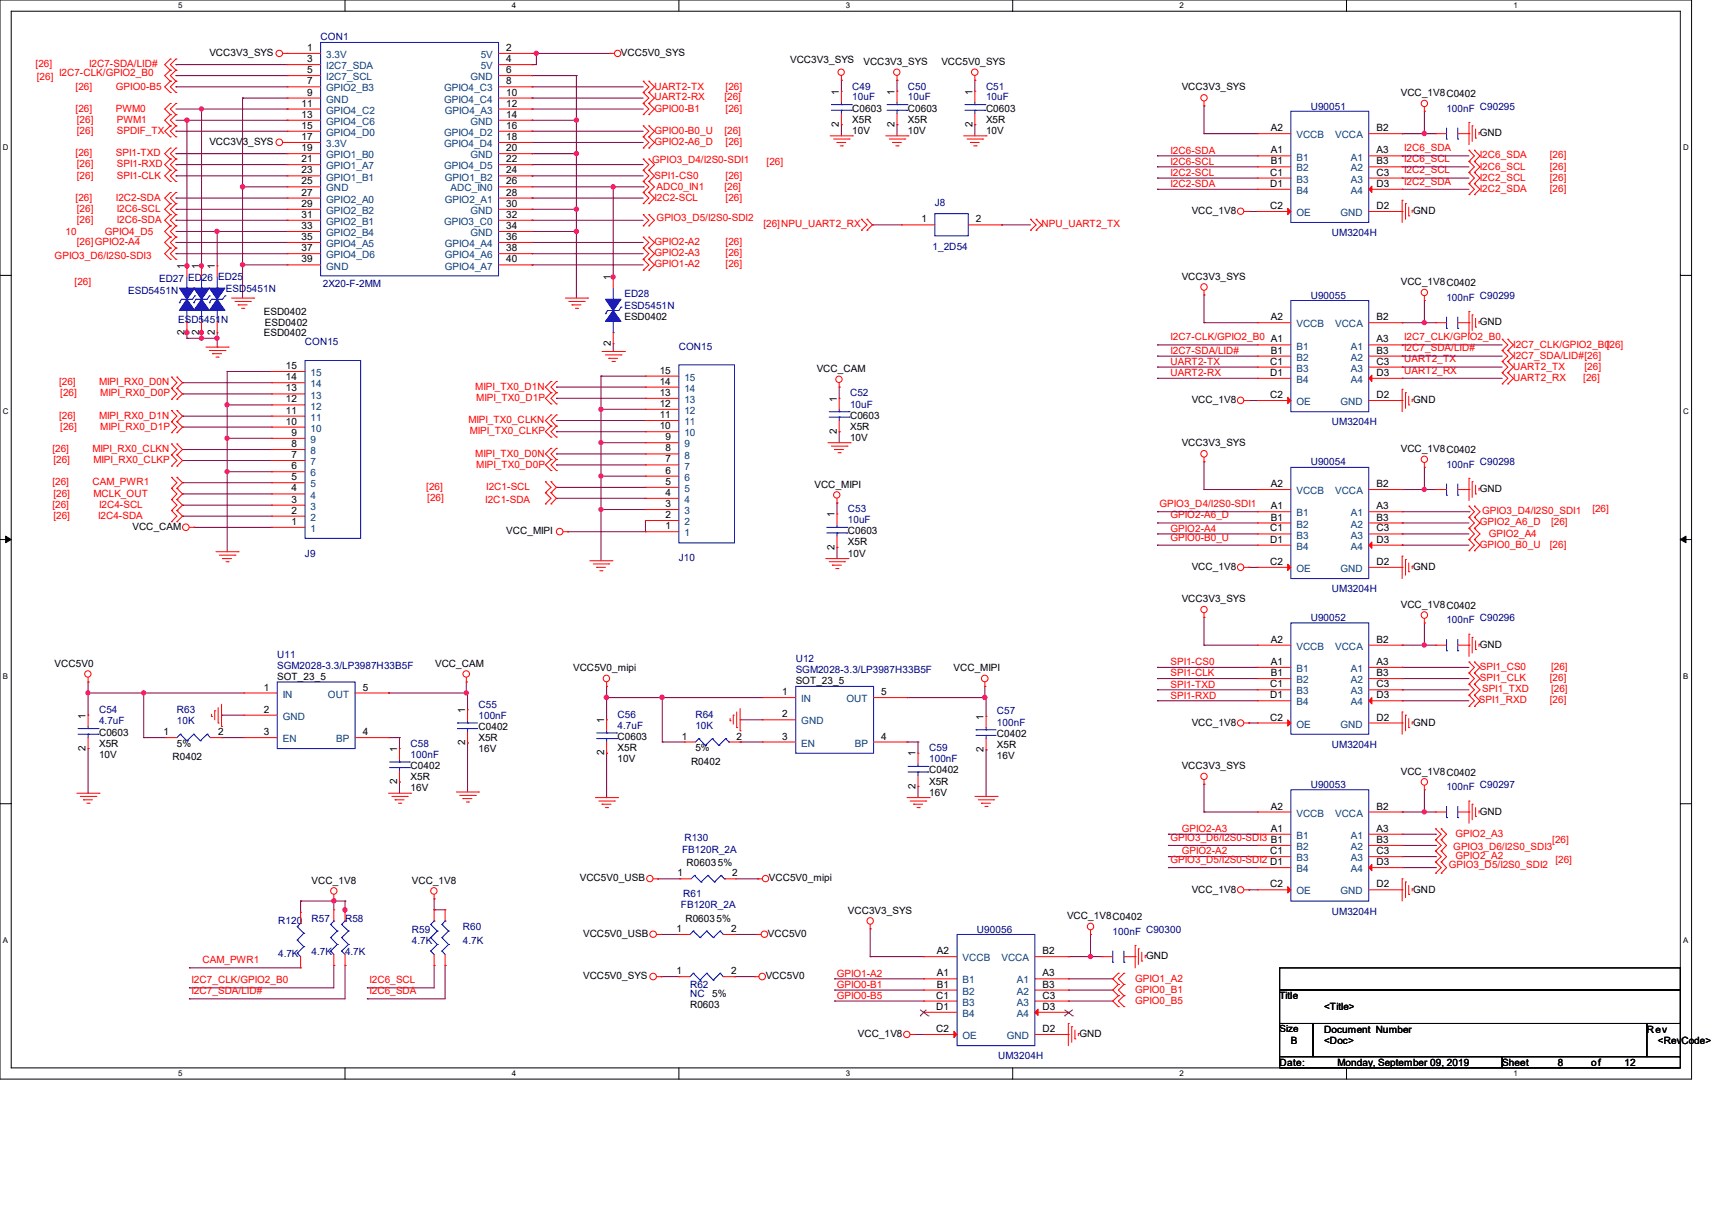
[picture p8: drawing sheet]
<svg xmlns="http://www.w3.org/2000/svg" width="297mm" height="210mm" viewBox="0 0 297 210" stroke-linecap="round" stroke-linejoin="round" font-family="sans-serif">
<defs><g id="words">
<g font-size="1.7" fill="#f00">
<text x="6.2" y="11.7">[26]</text>
<text x="15.5" y="11.7">I2C7-SDA/LID#</text>
<text x="6.4" y="14">[26]</text>
<text x="10.2" y="13.2">I2C7-CLK/GPIO2_B0</text>
<text x="13.1" y="15.5">[26]</text>
<text x="20.1" y="15.5">GPIO0-B5</text>
<text x="113.5" y="15.5">UART2-TX</text>
<text x="113.5" y="17.4">UART2-RX</text>
<text x="125.7" y="17.4">[26]</text>
<text x="125.9" y="15.5">[26]</text>
<text x="13.1" y="19.4">[26]</text>
<text x="13.3" y="21.3">[26]</text>
<text x="13.3" y="23.2">[26]</text>
<text x="20.1" y="19.4">PWM0</text>
<text x="20.3" y="21.3">PWM1</text>
<text x="20.3" y="23.2">SPDIF_TX</text>
<text x="113.5" y="19.4">GPIO0-B1</text>
<text x="113.5" y="23.2">GPIO0-B0_U</text>
<text x="125.7" y="23.2">[26]</text>
<text x="125.9" y="19.4">[26]</text>
<text x="13.1" y="27.1">[26]</text>
<text x="13.3" y="29">[26]</text>
<text x="20.1" y="27.1">SPI1-TXD</text>
<text x="20.3" y="29">SPI1-RXD</text>
<text x="113.1" y="28.3">GPIO3_D4/I2S0-SDI1</text>
<text x="113.5" y="25.2">GPIO2-A6_D</text>
<text x="125.9" y="25.2">[26]</text>
<text x="133" y="28.7">[26]</text>
<text x="203.1" y="28.6">I2C6-SCL</text>
<text x="203.1" y="26.7">I2C6-SDA</text>
<text x="243.6" y="28.2">I2C6_SCL</text>
<text x="243.6" y="26.2">I2C6_SDA</text>
<text x="256.7" y="29.4">I2C6_SCL</text>
<text x="256.7" y="27.5">I2C6_SDA</text>
<text x="268.9" y="29.4">[26]</text>
<text x="268.9" y="27.5">[26]</text>
<text x="13.1" y="34.8">[26]</text>
<text x="13.3" y="31">[26]</text>
<text x="20.1" y="34.8">I2C2-SDA</text>
<text x="20.3" y="31">SPI1-CLK</text>
<text x="113.5" y="31">SPI1-CS0</text>
<text x="113.5" y="34.8">I2C2-SCL</text>
<text x="113.9" y="32.9">ADC0_IN1</text>
<text x="125.7" y="32.9">[26]</text>
<text x="125.9" y="31">[26]</text>
<text x="125.9" y="34.8">[26]</text>
<text x="203.1" y="30.5">I2C2-SCL</text>
<text x="203.1" y="32.5">I2C2-SDA</text>
<text x="243.6" y="30.1">I2C2_SCL</text>
<text x="243.6" y="32">I2C2_SDA</text>
<text x="256.7" y="31.4">I2C2_SCL</text>
<text x="256.7" y="33.3">I2C2_SDA</text>
<text x="268.9" y="31.4">[26]</text>
<text x="268.9" y="33.3">[26]</text>
<text x="11.4" y="40.8">10</text>
<text x="13.3" y="36.7">[26]</text>
<text x="13.3" y="38.7">[26]</text>
<text x="18.2" y="40.8">GPIO4_D5</text>
<text x="20.3" y="36.7">I2C6-SCL</text>
<text x="20.3" y="38.7">I2C6-SDA</text>
<text x="113.9" y="38.3">GPIO3_D5/I2S0-SDI2</text>
<text x="132.4" y="39.5">[26]NPU_UART2_RX</text>
<text x="180.7" y="39.5">NPU_UART2_TX</text>
<text x="9.5" y="44.9">GPIO3_D6/I2S0-SDI3</text>
<text x="13.3" y="42.5">[26]GPIO2-A4</text>
<text x="113.5" y="42.5">GPIO2-A2</text>
<text x="113.5" y="44.5">GPIO2-A3</text>
<text x="113.5" y="46.4">GPIO1-A2</text>
<text x="125.9" y="42.5">[26]</text>
<text x="125.9" y="44.5">[26]</text>
<text x="125.9" y="46.4">[26]</text>
<text x="13" y="49.5">[26]</text>
<text x="203.1" y="59.1">I2C7-CLK/GPIO2_B0 A1</text>
<text x="243.6" y="59.1">I2C7_CLK/GPIO2_B0</text>
<text x="203.1" y="63.3">UART2-TX</text>
<text x="203.1" y="65.3">UART2-RX</text>
<text x="203.1" y="61.4">I2C7-SDA/LID#</text>
<text x="243.6" y="62.9">UART2_TX</text>
<text x="243.6" y="64.9">UART2_RX</text>
<text x="243.6" y="61">I2C7_SDA/LID#</text>
<text x="262.5" y="64.2">UART2_TX</text>
<text x="262.5" y="62.2">I2C7_SDA/LID#[26]</text>
<text x="262.5" y="60.3">I2C7_CLK/GPIO2_B0[26]</text>
<text x="274.9" y="64.2">[26]</text>
<text x="10.2" y="66.9">[26]</text>
<text x="10.5" y="68.8">[26]</text>
<text x="17.2" y="66.9">MIPI_RX0_D0N</text>
<text x="17.4" y="68.8">MIPI_RX0_D0P</text>
<text x="82.5" y="67.6">MIPI_TX0_D1N</text>
<text x="82.6" y="69.6">MIPI_TX0_D1P</text>
<text x="262.5" y="66.1">UART2_RX</text>
<text x="274.7" y="66.1">[26]</text>
<text x="10.2" y="72.6">[26]</text>
<text x="10.5" y="74.6">[26]</text>
<text x="17.2" y="72.6">MIPI_RX0_D1N</text>
<text x="17.4" y="74.6">MIPI_RX0_D1P</text>
<text x="81.3" y="73.4">MIPI_TX0_CLKN</text>
<text x="81.5" y="75.4">MIPI_TX0_CLKP</text>
<text x="9.1" y="78.4">[26]</text>
<text x="9.3" y="80.4">[26]</text>
<text x="16" y="78.4">MIPI_RX0_CLKN</text>
<text x="16.2" y="80.4">MIPI_RX0_CLKP</text>
<text x="82.5" y="79.2">MIPI_TX0_D0N</text>
<text x="82.6" y="81.2">MIPI_TX0_D0P</text>
<text x="9.1" y="84.2">[26]</text>
<text x="9.1" y="88.1">[26]</text>
<text x="9.3" y="86.2">[26]</text>
<text x="16" y="84.2">CAM_PWR1</text>
<text x="16.2" y="86.2">MCLK_OUT</text>
<text x="17.2" y="88.1">I2C4-SCL</text>
<text x="73.9" y="85">[26]</text>
<text x="74.1" y="87">[26]</text>
<text x="84.2" y="87.3">I2C1-SDA</text>
<text x="84.4" y="85">I2C1-SCL</text>
<text x="201.1" y="88">GPIO3_D4/I2S0-SDI1</text>
<text x="203.1" y="90">GPIO2-A6_D</text>
<text x="257.1" y="89.3">GPIO3_D4/I2S0_SDI1</text>
<text x="276.2" y="88.9">[26]</text>
<text x="9.3" y="90">[26]</text>
<text x="17" y="90">I2C4-SDA</text>
<text x="203.1" y="92.3">GPIO2-A4</text>
<text x="203.1" y="93.8">GPIO0-B0_U</text>
<text x="256.7" y="91.2">GPIO2_A6_D</text>
<text x="256.7" y="95">GPIO0_B0_U</text>
<text x="258.3" y="93.1">GPIO2_A4</text>
<text x="268.9" y="95">[26]</text>
<text x="269.1" y="91.2">[26]</text>
<text x="203.1" y="119.3">SPI1-TXD</text>
<text x="203.1" y="117.4">SPI1-CLK</text>
<text x="203.1" y="115.4">SPI1-CS0</text>
<text x="256.7" y="118.2">SPI1_CLK</text>
<text x="256.7" y="116.3">SPI1_CS0</text>
<text x="268.9" y="118.2">[26]</text>
<text x="269.1" y="116.3">[26]</text>
<text x="203.1" y="121.2">SPI1-RXD</text>
<text x="256.6" y="122.1">SPI1_RXD</text>
<text x="257.1" y="120.1">SPI1_TXD</text>
<text x="268.9" y="122.1">[26]</text>
<text x="269.1" y="120.1">[26]</text>
<text x="203.1" y="145.9">GPIO3_D6/I2S0-SDI3 B1</text>
<text x="203.1" y="149.8">GPIO3_D5/I2S0-SDI2 D1</text>
<text x="205" y="148.3">GPIO2-A2</text>
<text x="205" y="144.4">GPIO2-A3</text>
<text x="252.1" y="147.6">GPIO3_D6/I2S0_SDI3</text>
<text x="252.5" y="149.1">GPIO2_A2</text>
<text x="252.5" y="145.2">GPIO2_A3</text>
<text x="269.3" y="146.4">[26]</text>
<text x="269.8" y="149.9">[26]</text>
<text x="251.4" y="150.7">GPIO3_D5/I2S0_SDI2</text>
<text x="35.1" y="167.2">CAM_PWR1</text>
<text x="33.2" y="170.6">I2C7_CLK/GPIO2_B0</text>
<text x="33.2" y="172.6">I2C7_SDA/LID#</text>
<text x="64.1" y="170.6">I2C6_SCL</text>
<text x="64.1" y="172.6">I2C6_SDA</text>
<text x="145.1" y="169.5">GPIO1-A2</text>
<text x="145.1" y="171.5">GPIO0-B1</text>
<text x="145.1" y="173.4">GPIO0-B5</text>
<text x="196.9" y="170.3">GPIO1_A2</text>
<text x="196.9" y="172.3">GPIO0_B1</text>
<text x="196.9" y="174.2">GPIO0_B5</text>
</g>
<g font-size="1.7">
<text x="36.3" y="9.7">VCC3V3_SYS</text>
<text x="53.3" y="8.8">1</text>
<text x="53.3" y="10.8">3</text>
<text x="87.8" y="8.8">2</text>
<text x="87.8" y="10.8">4</text>
<text x="107.7" y="9.7">VCC5V0_SYS</text>
<text x="137.1" y="10.9">VCC3V3_SYS</text>
<text x="149.8" y="11.3">VCC3V3_SYS</text>
<text x="163.3" y="11.3">VCC5V0_SYS</text>
<text x="53.3" y="12.7">5</text>
<text x="53.3" y="14.6">7</text>
<text x="53.3" y="16.6">9</text>
<text x="87.8" y="12.7">6</text>
<text x="87.8" y="14.6">8</text>
<text x="87.8" y="16.6">10</text>
<text x="145.5" y="16.4" transform="rotate(-90 145.5 16.4)">1</text>
<text x="155.2" y="16.4" transform="rotate(-90 155.2 16.4)">1</text>
<text x="168.7" y="16.4" transform="rotate(-90 168.7 16.4)">1</text>
<text x="205" y="15.7">VCC3V3_SYS</text>
<text x="243" y="16.7">VCC_1V8C0402</text>
<text x="52.3" y="18.5">11</text>
<text x="52.3" y="20.4">13</text>
<text x="52.3" y="22.4">15</text>
<text x="87.8" y="18.5">12</text>
<text x="87.8" y="20.4">14</text>
<text x="87.8" y="22.4">16</text>
<text x="145.5" y="22.1" transform="rotate(-90 145.5 22.1)">2</text>
<text x="147.9" y="19.4">C0603</text>
<text x="147.9" y="21.3">X5R</text>
<text x="147.9" y="23.2">10V</text>
<text x="155.2" y="22.1" transform="rotate(-90 155.2 22.1)">2</text>
<text x="157.5" y="19.4">C0603</text>
<text x="157.5" y="21.3">X5R</text>
<text x="157.5" y="23.2">10V</text>
<text x="168.7" y="22.1" transform="rotate(-90 168.7 22.1)">2</text>
<text x="171.1" y="19.4">C0603</text>
<text x="171.1" y="21.3">X5R</text>
<text x="171.1" y="23.2">10V</text>
<text x="220.5" y="22.8">A2</text>
<text x="238.8" y="22.8">B2</text>
<text x="256.7" y="23.6">GND</text>
<text x="36.3" y="25.2">VCC3V3_SYS</text>
<text x="52.3" y="24.3">17</text>
<text x="52.3" y="26.2">19</text>
<text x="52.3" y="28.2">21</text>
<text x="87.8" y="24.3">18</text>
<text x="87.8" y="26.2">20</text>
<text x="87.8" y="28.2">22</text>
<text x="220.5" y="28.5">B1</text>
<text x="220.5" y="26.6">A1</text>
<text x="238.8" y="28.5">B3</text>
<text x="238.8" y="26.6">A3</text>
<text x="52.3" y="30.1">23</text>
<text x="52.3" y="32">25</text>
<text x="52.3" y="34">27</text>
<text x="52.3" y="35.9">29</text>
<text x="87.8" y="30.1">24</text>
<text x="87.8" y="32">26</text>
<text x="87.8" y="34">28</text>
<text x="87.8" y="35.9">30</text>
<text x="220.3" y="30.5">C1</text>
<text x="220.3" y="32.4">D1</text>
<text x="238.8" y="30.5">C3</text>
<text x="238.8" y="32.4">D3</text>
<text x="52.3" y="37.8">31</text>
<text x="52.3" y="39.8">33</text>
<text x="52.3" y="41.7">35</text>
<text x="87.8" y="37.8">32</text>
<text x="87.8" y="39.8">34</text>
<text x="87.8" y="41.7">36</text>
<text x="159.8" y="38.6">1</text>
<text x="169.3" y="38.6">2</text>
<text x="206.7" y="37.1">VCC_1V8</text>
<text x="220.3" y="36.3">C2</text>
<text x="238.8" y="36.3">D2</text>
<text x="245.2" y="37.1">GND</text>
<text x="32" y="46.8" transform="rotate(-90 32 46.8)">1</text>
<text x="34.5" y="46.8" transform="rotate(-90 34.5 46.8)">1</text>
<text x="37.3" y="46.8" transform="rotate(-90 37.3 46.8)">1</text>
<text x="52.3" y="43.6">37</text>
<text x="52.3" y="45.6">39</text>
<text x="87.8" y="43.6">38</text>
<text x="87.8" y="45.6">40</text>
<text x="106" y="48.7" transform="rotate(-90 106 48.7)">1</text>
<text x="205" y="48.5">VCC3V3_SYS</text>
<text x="243" y="49.5">VCC_1V8C0402</text>
<text x="32" y="58.1" transform="rotate(-90 32 58.1)">2</text>
<text x="34.5" y="58.1" transform="rotate(-90 34.5 58.1)">2</text>
<text x="37.3" y="58.1" transform="rotate(-90 37.3 58.1)">2</text>
<text x="45.8" y="54.7">ESD0402</text>
<text x="45.8" y="58.4">ESD0402</text>
<text x="46" y="56.6">ESD0402</text>
<text x="108.3" y="55.5">ESD0402</text>
<text x="220.5" y="55.6">A2</text>
<text x="238.8" y="59.4">A3</text>
<text x="238.8" y="55.6">B2</text>
<text x="256.7" y="56.4">GND</text>
<text x="49.6" y="66">14</text>
<text x="49.6" y="64">15</text>
<text x="106" y="60.1" transform="rotate(-90 106 60.1)">2</text>
<text x="114.5" y="64.9">15</text>
<text x="141.7" y="64.6">VCC_CAM</text>
<text x="220.3" y="63.3">C1</text>
<text x="220.3" y="65.2">D1</text>
<text x="220.5" y="61.4">B1</text>
<text x="238.8" y="61.4">B3</text>
<text x="238.8" y="63.3">C3</text>
<text x="238.8" y="65.2">D3</text>
<text x="49.6" y="71.8">11</text>
<text x="49.6" y="69.9">12</text>
<text x="49.6" y="67.9">13</text>
<text x="114.5" y="70.6">12</text>
<text x="114.5" y="68.7">13</text>
<text x="114.5" y="66.8">14</text>
<text x="145.2" y="69.7" transform="rotate(-90 145.2 69.7)">1</text>
<text x="206.7" y="70">VCC_1V8</text>
<text x="220.3" y="69.1">C2</text>
<text x="238.8" y="69.1">D2</text>
<text x="245.2" y="70">GND</text>
<text x="49.6" y="73.7">10</text>
<text x="50.6" y="77.6">8</text>
<text x="50.6" y="75.6">9</text>
<text x="114.5" y="74.5">10</text>
<text x="114.5" y="72.6">11</text>
<text x="115.4" y="76.4">9</text>
<text x="145.2" y="75.3" transform="rotate(-90 145.2 75.3)">2</text>
<text x="147.5" y="72.6">C0603</text>
<text x="147.5" y="74.6">X5R</text>
<text x="147.5" y="76.5">10V</text>
<text x="205" y="77.5">VCC3V3_SYS</text>
<text x="50.6" y="83.4">5</text>
<text x="50.6" y="81.4">6</text>
<text x="50.6" y="79.5">7</text>
<text x="115.4" y="82.2">6</text>
<text x="115.4" y="80.3">7</text>
<text x="115.4" y="78.4">8</text>
<text x="243" y="78.4">VCC_1V8C0402</text>
<text x="50.6" y="89.2">2</text>
<text x="50.6" y="87.2">3</text>
<text x="50.6" y="85.3">4</text>
<text x="115.4" y="89.9">2</text>
<text x="115.4" y="88">3</text>
<text x="115.4" y="86.1">4</text>
<text x="115.4" y="84.2">5</text>
<text x="141.3" y="84.6">VCC_MIPI</text>
<text x="144.8" y="89.8" transform="rotate(-90 144.8 89.8)">1</text>
<text x="220.5" y="84.5">A2</text>
<text x="220.5" y="88.4">A1</text>
<text x="238.8" y="88.4">A3</text>
<text x="238.8" y="84.5">B2</text>
<text x="256.7" y="85.4">GND</text>
<text x="23" y="91.9">VCC_CAM</text>
<text x="50.6" y="91.1">1</text>
<text x="87.8" y="92.8">VCC_MIPI</text>
<text x="115.4" y="91.9">1</text>
<text x="144.8" y="95.4" transform="rotate(-90 144.8 95.4)">2</text>
<text x="147.1" y="92.8">C0603</text>
<text x="147.1" y="94.7">X5R</text>
<text x="220.3" y="92.2">C1</text>
<text x="220.3" y="94.2">D1</text>
<text x="220.5" y="90.3">B1</text>
<text x="238.8" y="90.3">B3</text>
<text x="238.8" y="92.2">C3</text>
<text x="238.8" y="94.2">D3</text>
<text x="147.1" y="96.6">10V</text>
<text x="206.7" y="98.9">VCC_1V8</text>
<text x="220.3" y="98">C2</text>
<text x="238.8" y="98">D2</text>
<text x="245.2" y="98.9">GND</text>
<text x="205" y="104.5">VCC3V3_SYS</text>
<text x="243" y="105.5">VCC_1V8C0402</text>
<text x="220.5" y="111.5">A2</text>
<text x="238.8" y="111.5">B2</text>
<text x="256.7" y="112.4">GND</text>
<text x="9.5" y="115.7">VCC5V0</text>
<text x="45.8" y="119.8">1</text>
<text x="48.1" y="118">SOT_23_5</text>
<text x="62.9" y="119.8">5</text>
<text x="75.5" y="115.7">VCC_CAM</text>
<text x="99.4" y="116.5">VCC5V0_mipi</text>
<text x="138" y="118.8">SOT_23_5</text>
<text x="165.4" y="116.5">VCC_MIPI</text>
<text x="220.3" y="119.3">C1</text>
<text x="220.5" y="117.3">B1</text>
<text x="220.5" y="115.4">A1</text>
<text x="238.8" y="117.3">B3</text>
<text x="238.8" y="119.3">C3</text>
<text x="238.8" y="115.4">A3</text>
<text x="14.9" y="124.7" transform="rotate(-90 14.9 124.7)">1</text>
<text x="45.8" y="123.7">2</text>
<text x="80.7" y="123.7" transform="rotate(-90 80.7 123.7)">1</text>
<text x="104.8" y="125.5" transform="rotate(-90 104.8 125.5)">1</text>
<text x="135.7" y="120.6">1</text>
<text x="135.7" y="124.5">2</text>
<text x="152.9" y="120.6">5</text>
<text x="170.6" y="124.9" transform="rotate(-90 170.6 124.9)">1</text>
<text x="206.7" y="125.9">VCC_1V8</text>
<text x="220.3" y="121.2">D1</text>
<text x="220.3" y="125.1">C2</text>
<text x="238.8" y="121.2">D3</text>
<text x="238.8" y="125.1">D2</text>
<text x="245.2" y="125.9">GND</text>
<text x="14.9" y="130.4" transform="rotate(-90 14.9 130.4)">2</text>
<text x="17.2" y="127.7">C0603</text>
<text x="17.2" y="129.6">X5R</text>
<text x="17.2" y="131.5">10V</text>
<text x="28.4" y="127.6">1</text>
<text x="29.9" y="131.9">R0402</text>
<text x="30.7" y="129.6">5%</text>
<text x="37.8" y="127.6">2</text>
<text x="45.8" y="127.6">3</text>
<text x="62.9" y="127.6">4</text>
<text x="68.9" y="130.5" transform="rotate(-90 68.9 130.5)">1</text>
<text x="80.7" y="129.4" transform="rotate(-90 80.7 129.4)">2</text>
<text x="83" y="126.7">C0402</text>
<text x="83" y="128.7">X5R</text>
<text x="83" y="130.6">16V</text>
<text x="104.8" y="131.1" transform="rotate(-90 104.8 131.1)">2</text>
<text x="107.1" y="128.4">C0603</text>
<text x="107.1" y="130.4">X5R</text>
<text x="118.3" y="128.4">1</text>
<text x="120.6" y="130.4">5%</text>
<text x="127.8" y="128.4">2</text>
<text x="135.7" y="128.4">3</text>
<text x="152.9" y="128.4">4</text>
<text x="158.8" y="131.3" transform="rotate(-90 158.8 131.3)">1</text>
<text x="170.6" y="130.5" transform="rotate(-90 170.6 130.5)">2</text>
<text x="173" y="127.9">C0402</text>
<text x="173" y="129.8">X5R</text>
<text x="173" y="131.7">16V</text>
<text x="68.9" y="136.1" transform="rotate(-90 68.9 136.1)">2</text>
<text x="71.2" y="133.5">C0402</text>
<text x="71.2" y="135.4">X5R</text>
<text x="71.2" y="137.3">16V</text>
<text x="107.1" y="132.3">10V</text>
<text x="119.9" y="132.7">R0402</text>
<text x="158.8" y="136.9" transform="rotate(-90 158.8 136.9)">2</text>
<text x="161.2" y="134.2">C0402</text>
<text x="161.2" y="136.2">X5R</text>
<text x="205" y="133.5">VCC3V3_SYS</text>
<text x="243" y="134.4">VCC_1V8C0402</text>
<text x="161.2" y="138.1">16V</text>
<text x="220.5" y="140.5">A2</text>
<text x="238.8" y="140.5">B2</text>
<text x="256.7" y="141.4">GND</text>
<text x="220.3" y="148.3">C1</text>
<text x="220.5" y="144.4">A1</text>
<text x="238.8" y="146.3">B3</text>
<text x="238.8" y="148.3">C3</text>
<text x="238.8" y="144.4">A3</text>
<text x="54.1" y="153.4">VCC_1V8</text>
<text x="71.5" y="153.4">VCC_1V8</text>
<text x="100.6" y="153">VCC5V0_USB</text>
<text x="117.5" y="152.1">1</text>
<text x="119.1" y="150.3">R06035%</text>
<text x="127" y="152.1">2</text>
<text x="133.4" y="153">VCC5V0_mipi</text>
<text x="206.7" y="154.9">VCC_1V8</text>
<text x="220.3" y="154">C2</text>
<text x="238.8" y="150.2">D3</text>
<text x="238.8" y="154">D2</text>
<text x="245.2" y="154.9">GND</text>
<text x="117.4" y="161.8">1</text>
<text x="118.9" y="159.9">R06035%</text>
<text x="126.8" y="161.8">2</text>
<text x="147.1" y="158.6">VCC3V3_SYS</text>
<text x="185.1" y="159.5">VCC_1V8C0402</text>
<text x="101.2" y="162.6">VCC5V0_USB</text>
<text x="133.2" y="162.6">VCC5V0</text>
<text x="162.5" y="165.6">A2</text>
<text x="180.9" y="165.6">B2</text>
<text x="198.8" y="166.5">GND</text>
<text x="101.2" y="170">VCC5V0_SYS</text>
<text x="117.4" y="169.1">1</text>
<text x="123.6" y="173.1">5%</text>
<text x="126.8" y="169.1">2</text>
<text x="132.8" y="170">VCC5V0</text>
<text x="162.4" y="173.3">C1</text>
<text x="162.5" y="171.4">B1</text>
<text x="162.5" y="169.5">A1</text>
<text x="180.9" y="171.4">B3</text>
<text x="180.9" y="173.3">C3</text>
<text x="180.9" y="169.5">A3</text>
<text x="222" y="173.4">Title</text>
<text x="119.7" y="175">R0603</text>
<text x="162.4" y="175.3">D1</text>
<text x="162.4" y="179.1">C2</text>
<text x="180.9" y="175.3">D3</text>
<text x="180.9" y="179.1">D2</text>
<text x="222" y="179.2">Size</text>
<text x="229.7" y="175.3">&lt;Title&gt;</text>
<text x="229.7" y="179.2">Document Number</text>
<text x="285.7" y="179.2">Rev</text>
<text x="148.8" y="180">VCC_1V8</text>
<text x="187.3" y="180">GND</text>
<text x="222" y="185">Date:</text>
<text x="223.9" y="181.1">B</text>
<text x="229.7" y="181.1">&lt;Doc&gt;</text>
<text x="232.1" y="185">Monday, September 09, 2019</text>
<text x="260.6" y="185">Sheet</text>
<text x="270.2" y="185">8</text>
<text x="276.1" y="185">of</text>
<text x="281.8" y="185">12</text>
<text x="287.6" y="181.1">&lt;RevCode&gt;</text>
</g>
<g font-size="1.7" fill="#000080">
<text x="55.6" y="7">CON1</text>
<text x="147.9" y="15.5">C49</text>
<text x="147.9" y="17.4">10uF</text>
<text x="157.5" y="15.5">C50</text>
<text x="157.5" y="17.4">10uF</text>
<text x="171.1" y="15.5">C51</text>
<text x="171.1" y="17.4">10uF</text>
<text x="227.4" y="19">U90051</text>
<text x="250.9" y="19.4">100nF C90295</text>
<text x="162.2" y="35.8">J8</text>
<text x="231.1" y="41">UM3204H</text>
<text x="161.8" y="43.3">1_2D54</text>
<text x="22.2" y="51.1">ESD5451N</text>
<text x="27.6" y="48.9">ED27 ED26 ED25</text>
<text x="39.2" y="50.7">ESD5451N</text>
<text x="56" y="49.9">2X20-F-2MM</text>
<text x="108.3" y="51.6">ED28</text>
<text x="108.3" y="53.6">ESD5451N</text>
<text x="227.4" y="51.8">U90055</text>
<text x="250.9" y="52.2">100nF C90299</text>
<text x="30.9" y="56">ESD5451N</text>
<text x="52.9" y="59.9">CON15</text>
<text x="117.8" y="60.7">CON15</text>
<text x="147.5" y="68.8">C52</text>
<text x="147.5" y="70.7">10uF</text>
<text x="231.1" y="73.8">UM3204H</text>
<text x="227.4" y="80.8">U90054</text>
<text x="250.9" y="81.2">100nF C90298</text>
<text x="147.1" y="88.9">C53</text>
<text x="147.1" y="90.8">10uF</text>
<text x="52.9" y="96.6">J9</text>
<text x="117.8" y="97.4">J10</text>
<text x="227.4" y="107.8">U90052</text>
<text x="231.1" y="102.8">UM3204H</text>
<text x="250.9" y="108.2">100nF C90296</text>
<text x="48.1" y="114.2">U11</text>
<text x="48.1" y="116.1">SGM2028-3.3/LP3987H33B5F</text>
<text x="138" y="114.9">U12</text>
<text x="138" y="116.9">SGM2028-3.3/LP3987H33B5F</text>
<text x="17.2" y="123.8">C54</text>
<text x="17.2" y="125.7">4.7uF</text>
<text x="30.7" y="123.8">R63</text>
<text x="30.7" y="125.7">10K</text>
<text x="83" y="122.9">C55</text>
<text x="83" y="124.8">100nF</text>
<text x="107.1" y="124.6">C56</text>
<text x="120.6" y="124.6">R64</text>
<text x="173" y="124">C57</text>
<text x="173" y="125.9">100nF</text>
<text x="71.2" y="129.6">C58</text>
<text x="71.2" y="131.5">100nF</text>
<text x="107.1" y="126.5">4.7uF</text>
<text x="120.6" y="126.5">10K</text>
<text x="161.2" y="130.4">C59</text>
<text x="231.1" y="129.8">UM3204H</text>
<text x="161.2" y="132.3">100nF</text>
<text x="227.4" y="136.7">U90053</text>
<text x="250.9" y="137.2">100nF C90297</text>
<text x="118.4" y="148">FB120R_2A</text>
<text x="118.7" y="146">R130</text>
<text x="118.5" y="155.7">R61</text>
<text x="48.3" y="160.3">R120</text>
<text x="54.1" y="159.9">R57</text>
<text x="59.9" y="159.9">R58</text>
<text x="71.5" y="161.8">R59</text>
<text x="80.3" y="161.5">R60</text>
<text x="118.1" y="157.6">FB120R_2A</text>
<text x="169.5" y="161.8">U90056</text>
<text x="231.1" y="158.7">UM3204H</text>
<text x="48.3" y="166.1">4.7K</text>
<text x="54.1" y="165.7">4.7K</text>
<text x="59.9" y="165.7">4.7K</text>
<text x="71.5" y="163.8">4.7K</text>
<text x="80.3" y="163.8">4.7K</text>
<text x="193" y="162.2">100nF C90300</text>
<text x="119.7" y="171.5">R62</text>
<text x="119.7" y="173.1">NC</text>
<text x="173.2" y="183.9">UM3204H</text>
</g>
<g font-size="1.7" fill="#004080">
<text x="56.6" y="10.1">3.3V</text>
<text x="83.4" y="10.1">5V</text>
<text x="56.6" y="12">I2C7_SDA</text>
<text x="56.6" y="13.9">I2C7_SCL</text>
<text x="56.6" y="15.9">GPIO2_B3</text>
<text x="56.6" y="17.8">GND</text>
<text x="77" y="15.9">GPIO4_C3</text>
<text x="77" y="17.8">GPIO4_C4</text>
<text x="81.6" y="13.9">GND</text>
<text x="83.4" y="12">5V</text>
<text x="56.6" y="19.7">GPIO4_C2</text>
<text x="56.6" y="21.7">GPIO4_C6</text>
<text x="56.6" y="23.6">GPIO4_D0</text>
<text x="77" y="23.6">GPIO4_D2</text>
<text x="77.2" y="19.7">GPIO4_A3</text>
<text x="81.6" y="21.7">GND</text>
<text x="56.6" y="25.5">3.3V</text>
<text x="56.6" y="27.5">GPIO1_B0</text>
<text x="56.6" y="29.4">GPIO1_A7</text>
<text x="77" y="25.5">GPIO4_D4</text>
<text x="77" y="29.4">GPIO4_D5</text>
<text x="81.6" y="27.5">GND</text>
<text x="224.9" y="29.8">B2</text>
<text x="224.9" y="24">VCCB</text>
<text x="224.9" y="27.9">B1</text>
<text x="231.6" y="24">VCCA</text>
<text x="234.3" y="29.8">A2</text>
<text x="234.3" y="27.9">A1</text>
<text x="56.6" y="31.3">GPIO1_B1</text>
<text x="56.6" y="33.2">GND</text>
<text x="56.6" y="35.2">GPIO2_A0</text>
<text x="77.2" y="31.3">GPIO1_B2</text>
<text x="77.2" y="35.2">GPIO2_A1</text>
<text x="78.2" y="33.2">ADC_IN0</text>
<text x="224.9" y="31.7">B3</text>
<text x="224.9" y="33.7">B4</text>
<text x="234.3" y="31.7">A3</text>
<text x="234.3" y="33.7">A4</text>
<text x="56.6" y="37.1">GPIO2_B2</text>
<text x="56.6" y="39">GPIO2_B1</text>
<text x="56.6" y="41">GPIO2_B4</text>
<text x="77" y="39">GPIO3_C0</text>
<text x="81.6" y="37.1">GND</text>
<text x="81.6" y="41">GND</text>
<text x="224.9" y="37.5">OE</text>
<text x="232.6" y="37.5">GND</text>
<text x="56.6" y="42.9">GPIO4_A5</text>
<text x="56.6" y="44.8">GPIO4_D6</text>
<text x="56.6" y="46.8">GND</text>
<text x="77.2" y="42.9">GPIO4_A4</text>
<text x="77.2" y="44.8">GPIO4_A6</text>
<text x="77.2" y="46.8">GPIO4_A7</text>
<text x="224.9" y="56.8">VCCB</text>
<text x="231.6" y="56.8">VCCA</text>
<text x="53.9" y="65.3">15</text>
<text x="224.9" y="62.6">B2</text>
<text x="224.9" y="64.5">B3</text>
<text x="224.9" y="60.7">B1</text>
<text x="234.3" y="62.6">A2</text>
<text x="234.3" y="64.5">A3</text>
<text x="234.3" y="60.7">A1</text>
<text x="53.9" y="71.1">12</text>
<text x="53.9" y="69.2">13</text>
<text x="53.9" y="67.2">14</text>
<text x="118.7" y="71.8">12</text>
<text x="118.7" y="69.9">13</text>
<text x="118.7" y="68">14</text>
<text x="118.7" y="66.1">15</text>
<text x="224.9" y="66.5">B4</text>
<text x="224.9" y="70.3">OE</text>
<text x="232.6" y="70.3">GND</text>
<text x="234.3" y="66.5">A4</text>
<text x="53.9" y="76.9">9</text>
<text x="53.9" y="74.9">10</text>
<text x="53.9" y="73">11</text>
<text x="118.7" y="77.6">9</text>
<text x="118.7" y="75.7">10</text>
<text x="118.7" y="73.8">11</text>
<text x="53.9" y="82.7">6</text>
<text x="53.9" y="80.7">7</text>
<text x="53.9" y="78.8">8</text>
<text x="118.7" y="83.4">6</text>
<text x="118.7" y="81.5">7</text>
<text x="118.7" y="79.6">8</text>
<text x="53.9" y="88.5">3</text>
<text x="53.9" y="86.5">4</text>
<text x="53.9" y="84.6">5</text>
<text x="118.7" y="89.2">3</text>
<text x="118.7" y="87.3">4</text>
<text x="118.7" y="85.4">5</text>
<text x="224.9" y="85.8">VCCB</text>
<text x="224.9" y="89.6">B1</text>
<text x="231.6" y="85.8">VCCA</text>
<text x="234.3" y="89.6">A1</text>
<text x="53.9" y="92.3">1</text>
<text x="53.9" y="90.4">2</text>
<text x="118.7" y="93.1">1</text>
<text x="118.7" y="91.1">2</text>
<text x="224.9" y="91.6">B2</text>
<text x="224.9" y="93.5">B3</text>
<text x="224.9" y="95.4">B4</text>
<text x="234.3" y="91.6">A2</text>
<text x="234.3" y="93.5">A3</text>
<text x="234.3" y="95.4">A4</text>
<text x="224.9" y="99.3">OE</text>
<text x="232.6" y="99.3">GND</text>
<text x="224.9" y="112.8">VCCB</text>
<text x="231.6" y="112.8">VCCA</text>
<text x="224.9" y="118.6">B2</text>
<text x="224.9" y="116.6">B1</text>
<text x="234.3" y="118.6">A2</text>
<text x="234.3" y="116.6">A1</text>
<text x="49.1" y="121.1">IN</text>
<text x="49.1" y="124.9">GND</text>
<text x="56.9" y="121.1">OUT</text>
<text x="139" y="121.9">IN</text>
<text x="139" y="125.7">GND</text>
<text x="146.8" y="121.9">OUT</text>
<text x="224.9" y="120.5">B3</text>
<text x="224.9" y="122.4">B4</text>
<text x="234.3" y="120.5">A3</text>
<text x="234.3" y="122.4">A4</text>
<text x="49.1" y="128.8">EN</text>
<text x="58.3" y="128.8">BP</text>
<text x="139" y="129.6">EN</text>
<text x="148.3" y="129.6">BP</text>
<text x="224.9" y="126.3">OE</text>
<text x="232.6" y="126.3">GND</text>
<text x="224.9" y="141.7">VCCB</text>
<text x="231.6" y="141.7">VCCA</text>
<text x="224.9" y="147.5">B2</text>
<text x="224.9" y="149.5">B3</text>
<text x="224.9" y="145.6">B1</text>
<text x="234.3" y="147.5">A2</text>
<text x="234.3" y="149.5">A3</text>
<text x="234.3" y="145.6">A1</text>
<text x="224.9" y="151.4">B4</text>
<text x="224.9" y="155.2">OE</text>
<text x="232.6" y="155.2">GND</text>
<text x="234.3" y="151.4">A4</text>
<text x="167" y="166.8">VCCB</text>
<text x="173.7" y="166.8">VCCA</text>
<text x="167" y="172.6">B2</text>
<text x="167" y="170.7">B1</text>
<text x="176.4" y="172.6">A2</text>
<text x="176.4" y="170.7">A1</text>
<text x="167" y="174.5">B3</text>
<text x="167" y="176.5">B4</text>
<text x="176.4" y="174.5">A3</text>
<text x="176.4" y="176.5">A4</text>
<text x="167" y="180.3">OE</text>
<text x="174.7" y="180.3">GND</text>
</g>
<g font-size="1.4">
<text x="30.9" y="1.4">5</text>
<text x="88.8" y="1.4">4</text>
<text x="146.7" y="1.4">3</text>
<text x="204.6" y="1.4">2</text>
<text x="262.6" y="1.4">1</text>
<text x=".5" y="26.1">D</text>
<text x="292" y="26.1">D</text>
<text x=".5" y="71.9">C</text>
<text x="292" y="71.9">C</text>
<text x=".5" y="117.8">B</text>
<text x="292" y="117.8">B</text>
<text x=".5" y="163.6">A</text>
<text x="292" y="163.6">A</text>
<text x="30.9" y="186.8">5</text>
<text x="88.8" y="186.8">4</text>
<text x="146.7" y="186.8">3</text>
<text x="204.6" y="186.8">2</text>
<text x="262.6" y="186.8">1</text>
</g>
</g></defs>
<path d="M0 0h293.5v187.3h-293.5zM1.9 1.9h289.6v183.4h-289.6z" fill="none" stroke="#000" stroke-width=".17"/>
<g fill="#fff">
<path d="M30.9 .2h.8v1.5h-.8z"/>
<path d="M30.9 185.5h.8v1.6h-.8z"/>
</g>
<path d="M59.9 0v1.9M59.9 185.3v2" fill="none" stroke="#000" stroke-width=".17"/>
<g fill="#fff">
<path d="M88.8 .2h.8v1.5h-.8z"/>
<path d="M88.8 185.5h.8v1.6h-.8z"/>
</g>
<path d="M117.8 0v1.9M117.8 185.3v2" fill="none" stroke="#000" stroke-width=".17"/>
<g fill="#fff">
<path d="M146.7 .2h.8v1.5h-.8z"/>
<path d="M146.7 185.5h.8v1.6h-.8z"/>
</g>
<path d="M175.7 0v1.9M175.7 185.3v2" fill="none" stroke="#000" stroke-width=".17"/>
<g fill="#fff">
<path d="M204.6 .2h.8v1.5h-.8z"/>
<path d="M204.6 185.5h.8v1.6h-.8z"/>
</g>
<path d="M233.6 0v1.9M233.6 185.3v2" fill="none" stroke="#000" stroke-width=".17"/>
<g fill="#fff">
<path d="M262.6 .2h.7v1.5h-.7z"/>
<path d="M262.6 185.5h.7v1.6h-.7z"/>
<path d="M.5 24.8h1v1.6h-1z"/>
<path d="M292 24.8h1v1.6h-1z"/>
<path d="M.5 70.7h1v1.5h-1z"/>
<path d="M292 70.7h1v1.5h-1z"/>
</g>
<path d="M0 47.8h1.9M291.5 47.8h2" fill="none" stroke="#000" stroke-width=".17"/>
<g fill="#fff">
<path d="M.5 116.5h.9v1.6h-.9z"/>
<path d="M292 116.5h.9v1.6h-.9z"/>
</g>
<path d="M0 93.6h1.9M291.5 93.6h2" fill="none" stroke="#000" stroke-width=".17"/>
<path d="M1 93l.9 .6-.9 .6zM291.5 93.6l1-.6v1.2z" fill="#000" stroke="#000" stroke-width=".17"/>
<g fill="#fff">
<path d="M.5 162.4h.9v1.5h-.9z"/>
<path d="M292 162.4h.9v1.5h-.9z"/>
</g>
<path d="M0 139.5h1.9M291.5 139.5h2M222 168h69.5v3.8h-69.5zM222 171.8h69.5v5.8h-69.5zM222 177.6h5.8v5.8h-5.8zM227.8 177.6h57.9v5.8h-57.9zM285.7 177.6h5.8v5.8h-5.8zM222 183.4h38.6v1.9h-38.6zM260.6 183.4h30.9v1.9h-30.9z" fill="none" stroke="#000" stroke-width=".17"/>
<g fill="none" stroke="#800040" stroke-width=".17">
<path d="M30.5 11.2h.1M30.5 13.1h.1M30.5 15.1h.1M30.5 13.1h19.3M30.5 15.1h19.3M30.5 18.9h19.3M30.5 11.2h19.3M35 18.9h.1M35 18.9v27.6M42.1 17h.1M42.1 17h7.7M42.1 17v34.7"/>
<path d="M49.8 18.9h.1M92.3 13.1h.1M92.3 15.1h.1M92.3 17h.1M92.3 18.9h.1M92.3 11.2h.1M92.3 13.1h7.7M92.3 9.3h13.5M92.3 15.1h19.3M92.3 17h19.3M92.3 18.9h19.3M93 9.3h.1"/>
<path d="M93 9.3v1.9h-.7M100 13.1h.1M100 13.1v38.6M105.8 9.3h.1M146 13.9h.1M146 13.9v1.9M155.6 13.9h.1M155.6 13.9v1.9M169.1 13.9h.1M169.1 13.9v1.9M208.9 18.4h.1M208.9 18.4v4.8"/>
<path d="M247.1 19.3h.1M247.1 19.3v3.9M30.5 34.4h.1M30.5 36.3h.1M30.5 38.2h.1M30.5 22.8h.1M30.5 26.7h.1M30.5 28.6h.1M30.5 30.5h.1M30.5 34.4h19.3M30.5 36.3h19.3M30.5 38.2h19.3"/>
<path d="M30.5 26.7h19.3M30.5 20.9h19.3M30.5 22.8h19.3M30.5 28.6h19.3M30.5 30.5h19.3M32.4 20.9h.1M32.4 20.9v25.6M42.1 32.4h.1M42.1 32.4h7.7M49.8 20.9h.1M92.3 36.3h.1M92.3 26.7h.1"/>
<path d="M92.3 20.9h.1M92.3 22.8h.1M92.3 24.7h.1M92.3 28.6h.1M92.3 30.5h.1M92.3 34.4h.1M92.3 38.2h.1M92.3 34.4h19.3M92.3 36.3h7.7M92.3 38.2h19.3M92.3 26.7h7.7M92.3 20.9h7.7"/>
<path d="M92.3 22.8h19.3M92.3 24.7h19.3M92.3 28.6h19.3M92.3 30.5h19.3M92.3 32.4h19.3M100 36.3h.1M100 26.7h.1M100 20.9h.1M106.4 32.4h.1M106.4 32.4v15.9M111.6 32.4h.1M146 21.6h.1"/>
<path d="M146 21.6v2M151.3 39h.1M151.3 39h5.1M155.6 21.6h.1M155.6 21.6v2M169.1 21.6h.1M169.1 21.6v2M173.7 39h.1M173.7 39h5.1M200.8 30.9h.1M200.8 32.9h.1M200.8 29h.1"/>
<path d="M200.8 27.1h.1M200.8 30.9h17.3M200.8 32.9h17.3M200.8 29h17.3M200.8 27.1h17.3M208.9 23.2h.1M208.9 23.2h9.2M216.6 36.7h.1M216.6 36.7h1.5M243.2 23.2h.1M243.2 30.9h.1M243.2 32.9h.1"/>
<path d="M243.2 29h.1M243.2 27.1h.1M243.2 23.2h5.8M243.2 30.9h11.6M243.2 32.9h11.6M243.2 29h11.6M243.2 27.1h11.6M247.1 23.2h.1M30.5 42.1h.1M30.5 44h.1M30.5 40.2h19.3M30.5 42.1h19.3"/>
<path d="M30.5 44h19.3M32.4 58.7h.1M32.4 57.7h.1M32.4 46.1h.1M32.4 46.5h.1M32.4 58.7h5.3M32.4 57.1v1.6M35 57.7h.1M35 58.7h.1M35 46.1h.1M35 46.5h.1M35 57.1v1.6"/>
<path d="M37.7 40.2h.1M37.7 58.7h.1M37.7 40.2v5.9M37.7 57.7v2.5M42.1 46h.1M42.1 46h7.7M92.3 40.2h.1M92.3 42.1h.1M92.3 44h.1M92.3 46h.1M92.3 40.2h7.7M92.3 42.1h19.3"/>
<path d="M92.3 44h19.3M92.3 46h19.3M100 40.2h.1M106.4 48.1h.1M106.4 48.3h.1M106.4 59.6v1.4M200.8 59.9h.1M200.8 59.9h17.3M208.9 51.2h.1M208.9 56h.1M208.9 51.2v4.8M208.9 56h9.2"/>
<path d="M243.2 56h.1M243.2 59.9h.1M243.2 56h5.8M243.2 59.9h17.4M247.1 56h.1M247.1 52.2h.1M247.1 52.2v3.8M31.7 68.4h.1M31.7 66.4h.1M31.7 74.1h.1M31.7 72.2h.1M31.7 79.9h.1"/>
<path d="M31.7 78h.1M31.7 68.4h15.4M31.7 66.4h15.4M31.7 74.1h15.4M31.7 72.2h15.4M31.7 79.9h15.4M31.7 78h15.4M37.7 60.2h.1M39.4 64.5h.1M39.4 76.1h.1M39.4 70.3h.1M39.4 64.5h7.7"/>
<path d="M39.4 64.5v31.3M39.4 76.1h7.7M39.4 70.3h7.7M96.5 73h.1M96.5 74.9h.1M96.5 69.1h.1M96.5 78.8h.1M96.5 67.2h.1M96.5 73h15.5M96.5 74.9h15.5M96.5 69.1h15.5M96.5 78.8h15.5"/>
<path d="M96.5 67.2h15.5M104.3 65.3h.1M104.3 76.8h.1M104.3 71h.1M104.3 65.3h7.7M104.3 65.3v32M104.3 76.8h7.7M104.3 71h7.7M106.4 61h.1M145.6 74.9h.1M145.6 67.2h.1M145.6 67.2v1.9"/>
<path d="M145.6 74.9v1.9M200.8 63.7h.1M200.8 65.7h.1M200.8 61.8h.1M200.8 63.7h17.3M200.8 65.7h17.3M200.8 61.8h17.3M216.6 69.5h.1M216.6 69.5h1.5M243.2 63.7h.1M243.2 65.7h.1M243.2 61.8h.1"/>
<path d="M243.2 63.7h17.4M243.2 65.7h17.4M243.2 61.8h17.4M31.7 85.7h.1M31.7 83.8h.1M31.7 89.6h.1M31.7 87.7h.1M31.7 85.7h15.4M31.7 83.8h15.4M31.7 89.6h15.4M31.7 87.7h15.4M33.6 91.5h.1"/>
<path d="M33.6 91.5h13.5M39.4 81.9h.1M39.4 81.9h7.7M96.5 80.7h.1M96.5 86.5h.1M96.5 84.6h.1M96.5 80.7h15.5M96.5 86.5h15.5M96.5 84.6h15.5M98.5 92.3h.1M104.3 82.6h.1M104.3 88.4h.1"/>
<path d="M104.3 82.6h7.7M104.3 88.4h7.7M112 90.3h.1M112 90.3v2h-13.5M145.2 95h.1M145.2 87.3h.1M145.2 87.3v1.9M145.2 95v1.9M200.8 90.8h.1M200.8 92.7h.1M200.8 94.6h.1M200.8 88.8h.1"/>
<path d="M200.8 90.8h17.3M200.8 92.7h17.3M200.8 94.6h17.3M200.8 88.8h17.3M208.9 80.1h.1M208.9 85h.1M208.9 80.1v4.9M208.9 85h9.2M216.6 98.5h.1M216.6 98.5h1.5M243.2 85h.1M243.2 90.8h.1"/>
<path d="M243.2 92.7h.1M243.2 94.6h.1M243.2 85h5.8M243.2 90.8h11.6M243.2 92.7h11.6M243.2 94.6h11.6M243.2 88.8h11.6M247.1 85h.1M247.1 81.1h.1M247.1 81.1v3.9M254.8 88.8h.1M15.3 118.4h.1"/>
<path d="M15.3 118.4v5.7M80.9 118.4h.1M80.9 118.4v1.9M105.2 119.1h.1M105.2 119.1v5.8M170.9 119.1h.1M170.9 119.1v2M200.8 119.7h.1M200.8 117.8h.1M200.8 115.8h.1M200.8 119.7h17.3M200.8 117.8h17.3"/>
<path d="M200.8 115.8h17.3M208.9 107.1h.1M208.9 112h.1M208.9 107.1v4.9M208.9 112h9.2M243.2 112h.1M243.2 119.7h.1M243.2 117.8h.1M243.2 115.8h.1M243.2 112h5.8M243.2 119.7h11.6M243.2 117.8h11.6"/>
<path d="M243.2 115.8h11.6M247.1 112h.1M247.1 108.1h.1M247.1 108.1v3.9M15.3 120.3h.1M15.3 129.9h.1M15.3 120.3h27M15.3 129.9v7.8M24.9 128h.1M24.9 120.3h.1M24.9 128h3.9M24.9 120.3v7.7"/>
<path d="M38.4 128h.1M38.4 124.1h.1M38.4 128h3.9M38.4 124.1h3.9M67.4 128h.1M67.4 120.3h.1M67.4 128h1.9M67.4 120.3h13.7M69.3 128h.1M69.3 135.7h.1M69.3 128v1.9M69.3 135.7v2"/>
<path d="M80.9 120.3h.1M81.1 120.3h.1M81.1 128.9h.1M81.1 120.3v2.9M81.1 128.9v8.6M105.2 121.1h.1M105.2 130.7h.1M105.2 121.1h27M105.2 130.7v7.7M114.9 128.8h.1M114.9 121.1h.1M114.9 128.8h3.8"/>
<path d="M114.9 121.1v7.7M128.4 128.8h.1M128.4 124.9h.1M128.4 128.8h3.8M128.4 124.9h3.8M157.4 128.8h.1M157.4 121.1h.1M157.4 128.8h1.9M157.4 121.1h13.7M159.3 128.8h.1M159.3 136.5h.1M159.3 128.8v1.9"/>
<path d="M159.3 136.5v1.9M170.9 121.1h.1M171.1 121.1h.1M171.1 130.1h.1M171.1 121.1v3.2M171.1 130.1v8.1M200.8 121.6h.1M200.8 121.6h17.3M208.9 136.1h.1M208.9 136.1v4.8M216.6 125.5h.1M216.6 125.5h1.5"/>
<path d="M243.2 121.6h.1M243.2 121.6h11.6M247.1 137.1h.1M247.1 137.1v3.8M52.2 156.4h.1M52.2 156.4v1.9M52.2 156.4h7.7M57.9 156h.1M57.9 156.4h.1M57.9 156v1.9M59.9 156.4h.1M59.9 157.9h.1"/>
<path d="M59.9 156.4v1.9M75.3 157.9h.1M75.3 156h.1M75.3 157.9h1.9M75.3 156v1.9M114.1 152.5h.1M114.1 152.5h3.9M127.6 152.5h3.9M131.5 152.5h.1M202.7 146.7h.1M202.7 148.7h.1M202.7 150.6h.1"/>
<path d="M202.7 144.8h.1M202.7 146.7h15.4M202.7 148.7h15.4M202.7 150.6h15.4M202.7 144.8h15.4M208.9 140.9h.1M208.9 140.9h9.2M216.6 154.4h.1M216.6 154.4h1.5M243.2 140.9h.1M243.2 140.9h5.8M243.2 146.7h5.8"/>
<path d="M243.2 148.7h5.8M243.2 150.6h5.8M243.2 144.8h5.8M247.1 140.9h.1M249 146.7h.1M249 148.7h.1M249 150.6h.1M249 144.8h.1M32.9 171.4h.1M32.9 173.4h.1M32.9 168h.1M32.9 168h19.3"/>
<path d="M57.9 167.6h.1M57.9 167.6v3.8h-25M59.9 167.6h.1M59.9 167.6v5.8h-27M63.7 171.4h.1M63.7 173.4h.1M75.3 167.6h.1M75.3 167.6v3.8h-11.6M77.2 167.6h.1M77.2 167.6v5.8h-13.5M114.7 169.5h.1M114.7 162.2h.1"/>
<path d="M114.7 169.5h3.1M114.7 162.2h3.1M127.4 169.5h.1M127.4 162.2h.1M127.4 169.5h3.5M127.4 162.2h3.9M144.8 169.9h.1M144.8 171.8h.1M144.8 173.7h.1M144.8 169.9h15.4M144.8 171.8h15.4M144.8 173.7h15.4"/>
<path d="M151 161.2h.1M151 166h.1M151 166h9.2M151 161.2v4.8M158.7 179.5h.1M158.7 179.5h1.5M185.3 166h.1M185.3 169.9h7.7M185.3 171.8h7.7M185.3 173.7h7.7M185.3 166h5.8M189.2 166h.1"/>
<path d="M189.2 162.2h.1M189.2 162.2v3.8M193 169.9h.1M193 171.8h.1M193 173.7h.1"/>
</g>
<g fill="#f0f" stroke="#f0f" stroke-width=".17">
<circle cx="100" cy="40.2" r=".37"/>
<circle cx="100" cy="36.3" r=".37"/>
<circle cx="100" cy="26.6" r=".37"/>
<circle cx="100" cy="20.8" r=".37"/>
<circle cx="39.4" cy="81.9" r=".36"/>
<circle cx="39.4" cy="76.1" r=".36"/>
<circle cx="39.4" cy="70.3" r=".36"/>
<circle cx="104.2" cy="82.6" r=".36"/>
<circle cx="104.2" cy="76.8" r=".36"/>
<circle cx="104.2" cy="71" r=".37"/>
<circle cx="104.2" cy="88.4" r=".36"/>
<circle cx="42.1" cy="32.4" r=".38"/>
<circle cx="42.1" cy="46" r=".37"/>
<circle cx="114.9" cy="121" r=".38"/>
<circle cx="105.2" cy="121" r=".38"/>
<circle cx="170.8" cy="121" r=".37"/>
<circle cx="15.3" cy="120.2" r=".36"/>
<circle cx="80.9" cy="120.2" r=".36"/>
<circle cx="24.9" cy="120.2" r=".36"/>
<circle cx="57.9" cy="156.4" r=".37"/>
<circle cx="59.8" cy="157.9" r=".37"/>
<circle cx="247.1" cy="23.2" r=".37"/>
<circle cx="247.1" cy="112" r=".36"/>
<circle cx="247.1" cy="140.9" r=".36"/>
<circle cx="247.1" cy="84.9" r=".36"/>
<circle cx="247.1" cy="56" r=".36"/>
<circle cx="189.2" cy="166" r=".36"/>
<circle cx="37.6" cy="40.2" r=".37"/>
<circle cx="34.9" cy="57.7" r=".36"/>
<circle cx="37.6" cy="58.7" r=".37"/>
<circle cx="34.9" cy="58.7" r=".36"/>
<circle cx="32.4" cy="57.7" r=".37"/>
<circle cx="34.9" cy="18.9" r=".36"/>
<circle cx="34.9" cy="46.1" r=".36"/>
<circle cx="32.4" cy="46.1" r=".37"/>
<circle cx="32.4" cy="20.8" r=".37"/>
<circle cx="106.4" cy="32.4" r=".37"/>
<circle cx="106.4" cy="48.1" r=".36"/>
<circle cx="93" cy="9.2" r=".36"/>
</g>
<g fill="none" stroke="#f00" stroke-width=".17">
<path d="M29.5 12.2h.1M29.5 10.2h.1M29.5 14.1h.1M29.5 19.9h.1M29.5 17.9h.1M29.5 16h.1M29.5 10.2l-.9 1 .9 1M29.5 12.2l-.9 .9 .9 1M29.5 17.9l-.9 1 .9 1M29.5 19.9l-.9 1 .9 .9M29.5 14.1l-.9 1 .9 .9M30.5 12.2h.1"/>
<path d="M30.5 10.2h.1M30.5 14.1h.1M30.5 19.9h.1M30.5 17.9h.1M30.5 16h.1M30.5 10.2l-1 1 1 1M30.5 12.2l-1 .9 1 1M30.5 17.9l-1 1 1 1M30.5 19.9l-1 1 1 .9M30.5 14.1l-1 1 1 .9M49.1 9.3h6.5M49.8 9.3h.1"/>
<path d="M49.8 11.2h.1M49.8 13.1h.1M49.8 15.1h.1M49.8 17h.1M49.8 18.9h.1M49.8 11.2h5.8M49.8 13.1h5.8M49.8 15.1h5.8M49.8 17h5.8M49.8 18.9h5.8M86.5 9.3h5.8M86.5 11.2h5.8"/>
<path d="M86.5 13.1h5.8M86.5 15.1h5.8M86.5 17h5.8M86.5 18.9h5.8M92.3 9.3h.1M92.3 11.2h.1M92.3 13.1h.1M92.3 15.1h.1M92.3 17h.1M92.3 18.9h.1M105.8 9.3h.1M105.8 9.3h.8"/>
<path d="M111.6 16h.1M111.6 14.1h.1M111.6 17.9h.1M111.6 19.9h.1M111.6 14.1l1 1-1 .9M111.6 16l1 1-1 .9M111.6 17.9l1 1-1 1M112.6 16h.1M112.6 14.1h.1M112.6 17.9h.1M112.6 19.9h.1M112.6 14.1l.9 1-.9 .9"/>
<path d="M112.6 16l.9 1-.9 .9M112.6 17.9l.9 1-.9 1M146 13.9h.1M146 15.8h.1M146 13.1v.8M146 15.8v2M146 19.7v1.9M155.6 13.9h.1M155.6 15.8h.1M155.6 13.1v.8M155.6 15.8v2M155.6 19.7v1.9"/>
<path d="M169.1 13.9h.1M169.1 15.8h.1M169.1 13.1v.8M169.1 15.8v2M169.1 19.7v1.9M208.9 18.4h.1M208.9 17.6v.8M247.1 19.3h.1M247.1 18.5v.8M29.5 35.3h.1M29.5 33.4h.1M29.5 37.3h.1"/>
<path d="M29.5 39.2h.1M29.5 21.8h.1M29.5 23.7h.1M29.5 27.6h.1M29.5 25.7h.1M29.5 29.5h.1M29.5 31.5h.1M29.5 33.4l-.9 1 .9 .9M29.5 35.3l-.9 1 .9 1M29.5 37.3l-.9 .9 .9 1M29.5 21.8l-.9 1 .9 .9M29.5 25.7l-.9 1 .9 .9"/>
<path d="M29.5 27.6l-.9 1 .9 .9M29.5 29.5l-.9 1 .9 1M29.5 39.2l-.9 1 .9 .9M30.5 35.3h.1M30.5 33.4h.1M30.5 37.3h.1M30.5 39.2h.1M30.5 21.8h.1M30.5 23.7h.1M30.5 27.6h.1M30.5 25.7h.1M30.5 29.5h.1"/>
<path d="M30.5 31.5h.1M30.5 33.4l-1 1 1 .9M30.5 35.3l-1 1 1 1M30.5 37.3l-1 .9 1 1M30.5 21.8l-1 1 1 .9M30.5 25.7l-1 1 1 .9M30.5 27.6l-1 1 1 .9M30.5 29.5l-1 1 1 1M30.5 39.2l-1 1 1 .9M49.1 24.7h6.5M49.8 24.7h.1M49.8 20.9h.1"/>
<path d="M49.8 22.8h.1M49.8 26.7h.1M49.8 28.6h.1M49.8 30.5h.1M49.8 32.4h.1M49.8 34.4h.1M49.8 36.3h.1M49.8 38.2h.1M49.8 20.9h5.8M49.8 22.8h5.8M49.8 26.7h5.8M49.8 28.6h5.8"/>
<path d="M49.8 30.5h5.8M49.8 32.4h5.8M49.8 34.4h5.8M49.8 36.3h5.8M49.8 38.2h5.8M86.5 24.7h5.8M86.5 20.9h5.8M86.5 22.8h5.8M86.5 26.7h5.8M86.5 28.6h5.8M86.5 30.5h5.8M86.5 32.4h5.8"/>
<path d="M86.5 34.4h5.8M86.5 36.3h5.8M86.5 38.2h5.8M92.3 20.9h.1M92.3 22.8h.1M92.3 24.7h.1M92.3 26.7h.1M92.3 28.6h.1M92.3 30.5h.1M92.3 32.4h.1M92.3 34.4h.1M92.3 36.3h.1"/>
<path d="M92.3 38.2h.1M111.6 23.7h.1M111.6 21.8h.1M111.6 25.7h.1M111.6 29.5h.1M111.6 27.6h.1M111.6 31.5h.1M111.6 33.4h.1M111.6 35.3h.1M111.6 39.2h.1M111.6 37.3h.1M111.6 21.8l1 1-1 .9"/>
<path d="M111.6 23.7l1 1-1 1M111.6 27.6l1 1-1 .9M111.6 29.5l1 1-1 1M111.6 31.5l1 .9-1 1M111.6 33.4l1 1-1 .9M111.6 37.3l1 .9-1 1M112.6 23.7h.1M112.6 21.8h.1M112.6 25.7h.1M112.6 29.5h.1M112.6 27.6h.1M112.6 31.5h.1"/>
<path d="M112.6 33.4h.1M112.6 35.3h.1M112.6 39.2h.1M112.6 37.3h.1M112.6 21.8l.9 1-.9 .9M112.6 23.7l.9 1-.9 1M112.6 27.6l.9 1-.9 .9M112.6 29.5l.9 1-.9 1M112.6 31.5l.9 .9-.9 1M112.6 33.4l.9 1-.9 .9M112.6 37.3l.9 .9-.9 1M144 23.6h3.9"/>
<path d="M144.6 24.1h2.7M145.2 24.7h.1M145.2 24.7h1.5M145.8 25.3h.3M146 21.6h.1M146.1 25.3h.1M147.3 24.1h.1M147.9 23.6h.1M149.4 40h.1M149.4 38.1h.1M149.4 38.1l1 .9-1 1M150.4 38.1h.1"/>
<path d="M150.4 40h.1M150.4 38.1l.9 .9-.9 1M153.7 23.6h3.8M154.3 24.1h2.7M154.9 24.7h.1M154.9 24.7h1.5M155.4 25.3h.4M155.6 21.6h.1M155.8 25.3h.1M156.4 39h.1M156.4 39h5.8M157 24.1h.1"/>
<path d="M157.5 23.6h.1M167.2 23.6h3.9M167.8 24.1h2.7M168 39h5.7M168.4 24.7h.1M168.4 24.7h1.5M168.9 25.3h.4M169.1 21.6h.1M169.3 25.3h.1M170.5 24.1h.1M171.1 23.6h.1M173.7 39h.1"/>
<path d="M178.8 40h.1M178.8 38.1h.1M178.8 38.1l.9 .9-.9 1M179.7 40h.1M179.7 38.1h.1M179.7 38.1l1 .9-1 1M215.8 36.7h.8M216.6 36.7h.1M218.1 29h.1M218.1 30.9h.1M218.1 23.2h.1M218.1 27.1h.1"/>
<path d="M218.1 32.9h.1M218.1 36.7h.1M218.1 36.7h5.8M218.1 29h5.8M218.1 30.9h5.8M218.1 32.9h5.8M218.1 27.1h5.8M218.1 23.2h5.8M237.4 36.7h5.8M237.4 29h5.8M237.4 30.9h5.8M237.4 32.9h5.8"/>
<path d="M237.4 27.1h5.8M237.4 23.2h5.8M243.2 34.8h.1M243.2 29h.1M243.2 30.9h.1M243.2 32.9h.1M243.2 27.1h.1M243.2 36.7h.1M243.2 23.2h.1M243.2 34.8v3.8M243.8 35.3h.1M243.8 35.3v2.8"/>
<path d="M244.4 37.5h.1M244.4 35.9v1.6M245 36.5h.1M245 36.5v.4M249 23.2h.1M249 23.2h2M252.9 23.2h1.9M254.8 21.3h.1M254.8 31.9h.1M254.8 29.9h.1M254.8 33.8h.1M254.8 28h.1"/>
<path d="M254.8 26.1h.1M254.8 23.2h.1M254.8 21.3v3.8M254.8 29.9l1 1-1 1M254.8 31.9l1 1-1 .9M254.8 28l1 1-1 .9M254.8 26.1l1 1-1 .9M255.4 21.8h.1M255.4 21.8v2.8M255.8 31.9h.1M255.8 29.9h.1M255.8 33.8h.1"/>
<path d="M255.8 28h.1M255.8 26.1h.1M255.8 29.9l1 1-1 1M255.8 31.9l1 1-1 .9M255.8 28l1 1-1 .9M255.8 26.1l1 1-1 .9M256 24h.1M256 22.4v1.6M256.6 23h.1M256.6 23v.4M29.5 43.1h.1M29.5 41.1h.1"/>
<path d="M29.5 45h.1M29.5 41.1l-.9 1 .9 1M29.5 43.1l-.9 .9 .9 1M30.5 43.1h.1M30.5 41.1h.1M30.5 45h.1M30.5 41.1l-1 1 1 1M30.5 43.1l-1 .9 1 1M32.4 46.1h.1M32.4 57.7h.1M32.4 46.1v2M32.4 55.8v1.9"/>
<path d="M35 46.1h.1M35 57.7h.1M35 46.1v2M35 55.8v1.9M37.7 46.1h.1M37.7 57.7h.1M37.7 46.1v2M37.7 55.8v1.9M40.2 51.7h3.8M40.8 52.3h2.6M41.3 52.9h.1M41.3 52.9h1.6"/>
<path d="M41.9 53.5h.4M42.3 53.5h.1M43.4 52.3h.1M44 51.7h.1M49.8 40.2h.1M49.8 42.1h.1M49.8 44h.1M49.8 46h.1M49.8 40.2h5.8M49.8 42.1h5.8M49.8 44h5.8M49.8 46h5.8"/>
<path d="M86.5 40.2h5.8M86.5 42.1h5.8M86.5 44h5.8M86.5 46h5.8M92.3 40.2h.1M92.3 42.1h.1M92.3 44h.1M92.3 46h.1M98.1 51.7h3.8M98.7 52.3h2.6M99.2 52.9h.1M99.2 52.9h1.6"/>
<path d="M99.8 53.5h.4M100.2 53.5h.1M101.3 52.3h.1M101.9 51.7h.1M106.4 48.1h.1M106.4 59.6h.1M106.4 48.1v1.9M106.4 57.7v1.9M111.6 43.1h.1M111.6 41.1h.1M111.6 45h.1M111.6 46.9h.1"/>
<path d="M111.6 41.1l1 1-1 1M111.6 43.1l1 .9-1 1M111.6 45l1 1-1 .9M112.6 43.1h.1M112.6 41.1h.1M112.6 45h.1M112.6 46.9h.1M112.6 41.1l.9 1-.9 1M112.6 43.1l.9 .9-.9 1M112.6 45l.9 1-.9 .9M208.9 51.2h.1M208.9 50.4v.8"/>
<path d="M218.1 56h.1M218.1 59.9h.1M218.1 59.9h5.8M218.1 56h5.8M237.4 59.9h5.8M237.4 56h5.8M243.2 59.9h.1M243.2 56h.1M247.1 52.2h.1M247.1 51.4v.8M249 56h.1M249 56h2"/>
<path d="M252.9 56h1.9M254.8 54.1h.1M254.8 56h.1M254.8 54.1v3.8M255.4 54.7h.1M255.4 54.7v2.7M256 56.8h.1M256 55.2v1.6M256.6 55.8h.1M256.6 55.8v.4M260.6 58.9h.1M260.6 58.9l1 1-1 .9"/>
<path d="M261.6 58.9h.1M261.6 58.9l1 1-1 .9M29.8 69.3h.1M29.8 67.4h.1M29.8 65.4h.1M29.8 75.1h.1M29.8 73.2h.1M29.8 71.2h.1M29.8 79h.1M29.8 77h.1M29.8 67.4l.9 1-.9 .9M29.8 65.4l.9 1-.9 1"/>
<path d="M29.8 73.2l.9 .9-.9 1M29.8 71.2l.9 1-.9 1M29.8 79l.9 .9-.9 1M29.8 77l.9 1-.9 1M30.7 67.4h.1M30.7 69.3h.1M30.7 65.4h.1M30.7 73.2h.1M30.7 75.1h.1M30.7 71.2h.1M30.7 79h.1M30.7 77h.1"/>
<path d="M30.7 67.4l1 1-1 .9M30.7 65.4l1 1-1 1M30.7 73.2l1 .9-1 1M30.7 71.2l1 1-1 1M30.7 79l1 .9-1 1M30.7 77l1 1-1 1M35.7 60.2h3.9M36.3 60.8h2.7M36.9 61.4h.1M36.9 61.4h1.5M37.5 62h.3M37.8 62h.1"/>
<path d="M39 60.8h.1M39.6 60.2h.1M47.1 79.9h.1M47.1 78h.1M47.1 76.1h.1M47.1 74.1h.1M47.1 72.2h.1M47.1 70.3h.1M47.1 68.4h.1M47.1 66.4h.1M47.1 64.5h.1M47.1 78h5.8"/>
<path d="M47.1 79.9h5.8M47.1 76.1h5.8M47.1 74.1h5.8M47.1 72.2h5.8M47.1 70.3h5.8M47.1 68.4h5.8M47.1 66.4h5.8M47.1 64.5h5.8M95.6 68.2h.1M95.6 70.1h.1M95.6 79.8h.1M95.6 66.2h.1"/>
<path d="M95.6 77.8h.1M95.6 74h.1M95.6 75.9h.1M95.6 72h.1M95.6 68.2l-1 .9 1 1M95.6 79.8l-1 .9 1 1M95.6 66.2l-1 1 1 1M95.6 77.8l-1 1 1 1M95.6 74l-1 .9 1 1M95.6 72l-1 1 1 1M96.5 68.2h.1M96.5 70.1h.1"/>
<path d="M96.5 79.8h.1M96.5 66.2h.1M96.5 77.8h.1M96.5 74h.1M96.5 75.9h.1M96.5 72h.1M96.5 68.2l-.9 .9 .9 1M96.5 79.8l-.9 .9 .9 1M96.5 66.2l-.9 1 .9 1M96.5 77.8l-.9 1 .9 1M96.5 74l-.9 .9 .9 1M96.5 72l-.9 1 .9 1"/>
<path d="M104.4 61h3.9M105 61.6h2.7M105.6 62.2h.1M105.6 62.2h1.5M106.2 62.7h.4M106.6 62.7h.1M107.7 61.6h.1M108.3 61h.1M112 78.8h.1M112 76.8h.1M112 74.9h.1M112 73h.1"/>
<path d="M112 71h.1M112 69.1h.1M112 67.2h.1M112 65.3h.1M112 76.8h5.8M112 78.8h5.8M112 74.9h5.8M112 73h5.8M112 71h5.8M112 69.1h5.8M112 67.2h5.8M112 65.3h5.8"/>
<path d="M143.6 76.8h3.9M144.2 77.4h2.7M144.8 78h.1M144.8 78h1.5M145.4 78.6h.4M145.6 67.2h.1M145.6 69.1h.1M145.6 74.9h.1M145.6 66.4v.8M145.6 69.1v1.9M145.6 73v1.9M145.8 78.6h.1"/>
<path d="M146.9 77.4h.1M147.5 76.8h.1M208.9 79.4v.7M215.8 69.5h.8M216.6 69.5h.1M218.1 61.8h.1M218.1 63.7h.1M218.1 65.7h.1M218.1 69.5h.1M218.1 69.5h5.8M218.1 61.8h5.8M218.1 63.7h5.8"/>
<path d="M218.1 65.7h5.8M237.4 69.5h5.8M237.4 61.8h5.8M237.4 63.7h5.8M237.4 65.7h5.8M243.2 67.6h.1M243.2 61.8h.1M243.2 63.7h.1M243.2 65.7h.1M243.2 69.5h.1M243.2 67.6v3.9M243.8 68.2h.1"/>
<path d="M243.8 68.2v2.7M244.4 70.3h.1M244.4 68.7v1.6M245 69.3h.1M245 69.3v.4M260.6 64.7h.1M260.6 62.7h.1M260.6 66.6h.1M260.6 60.8h.1M260.6 62.7l1 1-1 1M260.6 64.7l1 1-1 .9M260.6 60.8l1 1-1 .9"/>
<path d="M261.6 64.7h.1M261.6 62.7h.1M261.6 66.6h.1M261.6 60.8h.1M261.6 62.7l1 1-1 1M261.6 64.7l1 1-1 .9M261.6 60.8l1 1-1 .9M29.8 80.9h.1M29.8 86.7h.1M29.8 84.8h.1M29.8 82.8h.1M29.8 90.6h.1"/>
<path d="M29.8 88.6h.1M29.8 84.8l.9 .9-.9 1M29.8 82.8l.9 1-.9 1M29.8 88.6l.9 1-.9 1M29.8 86.7l.9 1-.9 .9M30.7 80.9h.1M30.7 84.8h.1M30.7 86.7h.1M30.7 82.8h.1M30.7 88.6h.1M30.7 90.6h.1M30.7 84.8l1 .9-1 1"/>
<path d="M30.7 82.8l1 1-1 1M30.7 88.6l1 1-1 1M30.7 86.7l1 1-1 .9M32.9 91.5h.7M33.6 91.5h.1M37.5 95.8h3.8M38.1 96.4h2.7M38.6 96.9h.1M38.6 96.9h1.6M39.2 97.5h.4M39.6 97.5h.1M40.8 96.4h.1"/>
<path d="M41.3 95.8h.1M47.1 91.5h.1M47.1 89.6h.1M47.1 87.7h.1M47.1 85.7h.1M47.1 83.8h.1M47.1 81.9h.1M47.1 91.5h5.8M47.1 89.6h5.8M47.1 87.7h5.8M47.1 85.7h5.8M47.1 83.8h5.8"/>
<path d="M47.1 81.9h5.8M94.6 87.5h.1M94.6 85.5h.1M94.6 83.6h.1M94.6 85.5l1 1-1 1M94.6 83.6l1 1-1 .9M95.6 85.5h.1M95.6 87.5h.1M95.6 83.6h.1M95.6 81.7h.1M95.6 85.5l.9 1-.9 1M95.6 83.6l.9 1-.9 .9"/>
<path d="M96.5 81.7h.1M97.7 92.3h.8M98.5 92.3h.1M102.3 97.3h3.9M102.9 97.9h2.7M103.5 98.5h.1M103.5 98.5h1.5M104.1 99.1h.3M104.4 99.1h.1M105.6 97.9h.1M106.2 97.3h.1M112 92.3h.1"/>
<path d="M112 90.3h.1M112 88.4h.1M112 86.5h.1M112 84.6h.1M112 82.6h.1M112 80.7h.1M112 92.3h5.8M112 90.3h5.8M112 88.4h5.8M112 86.5h5.8M112 84.6h5.8M112 82.6h5.8"/>
<path d="M112 80.7h5.8M143.3 96.9h3.8M143.8 97.5h2.7M144.4 98.1h.1M144.4 98.1h1.6M145 98.7h.4M145.2 87.3h.1M145.2 89.2h.1M145.2 95h.1M145.2 86.5v.8M145.2 89.2v1.9M145.2 93v2"/>
<path d="M145.4 98.7h.1M146.5 97.5h.1M147.1 96.9h.1M208.9 80.1h.1M215.8 98.5h.8M216.6 98.5h.1M218.1 90.8h.1M218.1 92.7h.1M218.1 85h.1M218.1 88.8h.1M218.1 94.6h.1M218.1 98.5h.1"/>
<path d="M218.1 98.5h5.8M218.1 90.8h5.8M218.1 92.7h5.8M218.1 94.6h5.8M218.1 88.8h5.8M218.1 85h5.8M237.4 98.5h5.8M237.4 90.8h5.8M237.4 92.7h5.8M237.4 94.6h5.8M237.4 88.8h5.8M237.4 85h5.8"/>
<path d="M243.2 96.5h.1M243.2 90.8h.1M243.2 92.7h.1M243.2 94.6h.1M243.2 88.8h.1M243.2 98.5h.1M243.2 85h.1M243.2 96.5v3.9M243.8 97.1h.1M243.8 97.1v2.7M244.4 99.2h.1M244.4 97.7v1.5"/>
<path d="M245 98.3h.1M245 98.3v.4M247.1 81.1h.1M247.1 80.3v.8M249 85h.1M249 85h2M252.9 85h1.9M254.8 83h.1M254.8 91.7h.1M254.8 89.8h.1M254.8 93.6h.1M254.8 95.6h.1"/>
<path d="M254.8 87.8h.1M254.8 85h.1M254.8 83v3.9M254.8 89.8l1 1-1 .9M254.8 91.7l1 1-1 .9M254.8 93.6l1 1-1 1M254.8 87.8l1 1-1 1M255.4 83.6h.1M255.4 83.6v2.7M255.8 91.7h.1M255.8 89.8h.1M255.8 93.6h.1"/>
<path d="M255.8 95.6h.1M255.8 87.8h.1M255.8 89.8l1 1-1 .9M255.8 91.7l1 1-1 .9M255.8 93.6l1 1-1 1M255.8 87.8l1 1-1 1M256 85.7h.1M256 84.2v1.5M256.6 84.8h.1M256.6 84.8v.3M15.3 118.4h.1M15.3 117.6v.8"/>
<path d="M80.9 118.4h.1M80.9 117.6v.8M105.2 119.1h.1M105.2 118.4v.7M170.9 119.1h.1M170.9 118.4v.7M208.9 107.1h.1M208.9 106.4v.7M218.1 117.8h.1M218.1 119.7h.1M218.1 112h.1M218.1 115.8h.1"/>
<path d="M218.1 117.8h5.8M218.1 119.7h5.8M218.1 115.8h5.8M218.1 112h5.8M237.4 117.8h5.8M237.4 119.7h5.8M237.4 115.8h5.8M237.4 112h5.8M243.2 117.8h.1M243.2 119.7h.1M243.2 115.8h.1M243.2 112h.1"/>
<path d="M247.1 108.1h.1M247.1 107.4v.7M249 112h.1M249 112h2M252.9 112h1.9M254.8 110.1h.1M254.8 118.7h.1M254.8 116.8h.1M254.8 114.9h.1M254.8 112h.1M254.8 110.1v3.8M254.8 118.7l1 1-1 .9"/>
<path d="M254.8 116.8l1 1-1 .9M254.8 114.9l1 .9-1 1M255.4 110.6h.1M255.4 110.6v2.7M255.8 118.7h.1M255.8 116.8h.1M255.8 114.9h.1M255.8 118.7l1 1-1 .9M255.8 116.8l1 1-1 .9M255.8 114.9l1 .9-1 1M256 112.7h.1M256 111.2v1.5"/>
<path d="M256.6 111.8h.1M256.6 111.8v.4M13.3 137.7h3.9M13.9 138.2h2.7M14.5 138.8h.1M14.5 138.8h1.5M15.1 139.4h.4M15.3 124.1h.1M15.3 129.9h.1M15.3 124.1v2M15.3 128v1.9M15.5 139.4h.1"/>
<path d="M16.6 138.2h.1M17.2 137.7h.1M28.8 128h.1M28.8 128h1.9M36.5 128h1.9M36.7 124.3h.1M36.7 124v.3M37.3 123.4h.1M37.3 123.4v1.5M37.8 125.5h.1M37.8 122.8v2.7M38.4 126.1h.1"/>
<path d="M38.4 128h.1M38.4 122.2v3.9M42.3 120.3h.1M42.3 124.1h.1M42.3 128h.1M42.3 120.3h5.8M42.3 124.1h5.8M42.3 128h5.8M61.6 120.3h5.8M61.6 128h5.8M67.4 128h.1M67.4 120.3h.1"/>
<path d="M67.4 137.7h3.8M68 138.2h2.7M68.5 138.8h.1M68.5 138.8h1.6M69.1 139.4h.4M69.3 129.9h.1M69.3 135.7h.1M69.3 129.9v2M69.3 133.8v1.9M69.5 139.4h.1M70.7 138.2h.1M71.2 137.7h.1"/>
<path d="M79.2 137.5h3.8M79.8 138h2.7M80.3 138.6h.1M80.3 138.6h1.6M80.9 139.2h.4M81.1 123.2h.1M81.1 128.9h.1M81.1 123.2v1.9M81.1 127v1.9M81.3 139.2h.1M82.5 138h.1M83 137.5h.1"/>
<path d="M103.3 138.4h3.8M103.9 139h2.7M104.4 139.6h.1M104.4 139.6h1.6M105.2 124.9h.1M105.2 130.7h.1M105.2 124.9v1.9M105.2 128.8v1.9M106.6 139h.1M107.1 138.4h.1M118.7 128.8h.1M118.7 128.8h1.9"/>
<path d="M126.4 128.8h2M126.7 125.1h.1M126.7 124.7v.4M127.2 124.1h.1M127.2 124.1v1.6M127.8 126.3h.1M127.8 123.6v2.7M128.4 126.8h.1M128.4 128.8h.1M128.4 123v3.8M132.2 121.1h.1M132.2 124.9h.1"/>
<path d="M132.2 128.8h.1M132.2 128.8h5.8M132.2 121.1h5.8M132.2 124.9h5.8M151.6 128.8h5.8M151.6 121.1h5.8M157.4 128.8h.1M157.4 121.1h.1M157.4 138.4h3.8M157.9 139h2.7M158.5 139.6h.1M158.5 139.6h1.6"/>
<path d="M159.3 130.7h.1M159.3 136.5h.1M159.3 130.7v1.9M159.3 134.6v1.9M160.6 139h.1M161.2 138.4h.1M169.1 138.2h3.9M169.7 138.8h2.7M170.3 139.4h.1M170.3 139.4h1.5M170.9 140h.3M171.1 124.3h.1"/>
<path d="M171.1 130.1h.1M171.1 124.3v2M171.1 128.2v1.9M171.2 140h.1M172.4 138.8h.1M173 138.2h.1M208.9 136.1h.1M208.9 135.3v.8M215.8 125.5h.8M216.6 125.5h.1M218.1 121.6h.1M218.1 125.5h.1"/>
<path d="M218.1 125.5h5.8M218.1 121.6h5.8M237.4 125.5h5.8M237.4 121.6h5.8M243.2 123.6h.1M243.2 121.6h.1M243.2 125.5h.1M243.2 123.6v3.8M243.8 124.1h.1M243.8 124.1v2.7M244.4 126.3h.1M244.4 124.7v1.6"/>
<path d="M245 125.3h.1M245 125.3v.4M247.1 137.1h.1M247.1 136.3v.8M254.8 139h.1M254.8 120.6h.1M254.8 122.6h.1M254.8 139v3.9M254.8 120.6l1 1-1 1M255.4 139.6h.1M255.4 139.6v2.7M255.8 120.6h.1"/>
<path d="M255.8 122.6h.1M255.8 120.6l1 1-1 1M52.2 158.3h.1M52.2 158.3v1.9M57.9 156h.1M57.9 157.9h.1M57.9 155.2v.8M57.9 157.9v2M59.9 157.9h.1M59.9 157.9v2M75.3 156h.1M75.3 157.9h.1"/>
<path d="M75.3 155.2v.8M75.3 157.9v2M77.2 157.9h.1M77.2 157.9v2M105 140.2h.4M105.4 140.2h.1M113.3 152.5h.8M114.1 152.5h.1M118 152.5h.1M118 152.5h1.9M125.7 152.5h1.9M127.6 152.5h.1"/>
<path d="M131.5 152.5h.1M131.5 152.5h.7M159.1 140.2h.4M159.5 140.2h.1M215.8 154.4h.8M216.6 154.4h.1M218.1 146.7h.1M218.1 148.7h.1M218.1 140.9h.1M218.1 144.8h.1M218.1 150.6h.1M218.1 154.4h.1"/>
<path d="M218.1 154.4h5.8M218.1 140.9h5.8M218.1 146.7h5.8M218.1 148.7h5.8M218.1 150.6h5.8M218.1 144.8h5.8M237.4 154.4h5.8M237.4 140.9h5.8M237.4 146.7h5.8M237.4 148.7h5.8M237.4 150.6h5.8M237.4 144.8h5.8"/>
<path d="M243.2 152.5h.1M243.2 146.7h.1M243.2 148.7h.1M243.2 150.6h.1M243.2 144.8h.1M243.2 154.4h.1M243.2 140.9h.1M243.2 152.5v3.9M243.8 153.1h.1M243.8 153.1v2.7M244.4 155.2h.1M244.4 153.7v1.5"/>
<path d="M245 154.3h.1M245 154.3v.3M249 147.7h.1M249 145.8h.1M249 149.6h.1M249 151.6h.1M249 143.8h.1M249 140.9h.1M249 145.8l1 .9-1 1M249 147.7l1 1-1 .9M249 149.6l1 1-1 1M249 143.8l1 1-1 1"/>
<path d="M249 140.9h2M250 147.7h.1M250 145.8h.1M250 149.6h.1M250 151.6h.1M250 143.8h.1M250 145.8l1 .9-1 1M250 147.7l1 1-1 .9M250 149.6l1 1-1 1M250 143.8l1 1-1 1M252.9 140.9h1.9M254.8 140.9h.1"/>
<path d="M256 141.7h.1M256 140.2v1.5M256.6 140.8h.1M256.6 140.8v.3M52.2 168h.1M52.2 166v2M57.9 167.6h.1M57.9 165.7v1.9M59.9 167.6h.1M59.9 165.7v1.9M75.3 167.6h.1M75.3 165.7v1.9"/>
<path d="M77.2 167.6h.1M77.2 165.7v1.9M113.9 169.5h.8M113.9 162.2h.8M114.7 169.5h.1M114.7 162.2h.1M117.8 169.5h.1M117.8 162.2h.1M117.8 169.5h1.9M117.8 162.2h1.9M125.5 169.5h1.9M125.5 162.2h1.9"/>
<path d="M127.4 169.5h.1M127.4 162.2h.1M130.9 169.5h.1M130.9 169.5h.8M131.3 162.2h.1M131.3 162.2h.7M151 161.2h.1M151 160.4v.8M157.9 179.5h.8M158.7 179.5h.1M160.2 171.8h.1M160.2 173.7h.1"/>
<path d="M160.2 166h.1M160.2 169.9h.1M160.2 175.7h.1M160.2 179.5h.1M160.2 179.5h5.8M160.2 171.8h5.8M160.2 173.7h5.8M160.2 175.7h5.8M160.2 169.9h5.8M160.2 166h5.8M179.5 179.5h5.8M179.5 171.8h5.8"/>
<path d="M179.5 173.7h5.8M179.5 175.7h5.8M179.5 169.9h5.8M179.5 166h5.8M185.3 177.6h.1M185.3 171.8h.1M185.3 173.7h.1M185.3 175.7h.1M185.3 169.9h.1M185.3 179.5h.1M185.3 166h.1M185.3 177.6v3.9"/>
<path d="M185.9 178.2h.1M185.9 178.2v2.7M186.5 178.8v1.5M187.1 179.4h.1M187.1 179.4v.3M189.2 162.2h.1M189.2 161.4v.8M191.1 166h.1M191.1 166h1.9M194 170.9h.1M194 168.9h.1M194 172.8h.1"/>
<path d="M194 174.7h.1M194 168.9l-1 1 1 1M194 170.9l-1 .9 1 1M194 172.8l-1 .9 1 1M195 168.9h.1M195 170.9h.1M195 172.8h.1M195 174.7h.1M195 168.9l-1 1 1 1M195 170.9l-1 .9 1 1M195 172.8l-1 .9 1 1M195 166h1.9"/>
<path d="M196.9 164.1h.1M196.9 166h.1M196.9 164.1v3.9M197.5 164.7h.1M197.5 164.7v2.7M198.1 166.8h.1M198.1 165.3v1.5M198.7 165.8h.1M198.7 165.8v.4M186.5 180.3h.1"/>
<circle cx="48.5" cy="9.3" r=".56"/>
<circle cx="107.1" cy="9.3" r=".55"/>
<circle cx="145.9" cy="12.5" r=".55"/>
<circle cx="155.6" cy="12.5" r=".55"/>
<circle cx="169.1" cy="12.5" r=".56"/>
<circle cx="208.9" cy="17" r=".55"/>
<circle cx="247.1" cy="17.9" r=".55"/>
<circle cx="48.5" cy="24.7" r=".57"/>
<circle cx="215.2" cy="36.7" r=".55"/>
<circle cx="208.9" cy="49.8" r=".56"/>
<circle cx="247.1" cy="50.8" r=".55"/>
<circle cx="145.5" cy="65.8" r=".55"/>
<circle cx="208.9" cy="78.8" r=".56"/>
<circle cx="215.2" cy="69.5" r=".56"/>
<circle cx="247.1" cy="79.7" r=".55"/>
<circle cx="32.2" cy="91.5" r=".57"/>
<circle cx="97.1" cy="92.3" r=".57"/>
<circle cx="145.2" cy="85.9" r=".55"/>
<circle cx="215.2" cy="98.4" r=".56"/>
<circle cx="15.2" cy="117" r=".55"/>
<circle cx="80.9" cy="117" r=".56"/>
<circle cx="105.2" cy="117.8" r=".56"/>
<circle cx="170.8" cy="117.8" r=".57"/>
<circle cx="208.9" cy="105.8" r=".55"/>
<circle cx="247.1" cy="106.7" r=".56"/>
<circle cx="208.9" cy="134.7" r=".55"/>
<circle cx="215.2" cy="125.5" r=".55"/>
<circle cx="247.1" cy="135.7" r=".56"/>
<circle cx="57.9" cy="154.6" r=".56"/>
<circle cx="75.3" cy="154.6" r=".56"/>
<circle cx="112.7" cy="152.5" r=".55"/>
<circle cx="132.8" cy="152.5" r=".55"/>
<circle cx="150.9" cy="159.8" r=".56"/>
<circle cx="215.2" cy="154.4" r=".55"/>
<circle cx="113.3" cy="169.5" r=".57"/>
<circle cx="113.3" cy="162.1" r=".56"/>
<circle cx="132.2" cy="169.5" r=".57"/>
<circle cx="132.6" cy="162.1" r=".56"/>
<circle cx="157.3" cy="179.5" r=".55"/>
<circle cx="189.2" cy="160.8" r=".56"/>
</g>
<g fill="none" stroke="#00f" stroke-width=".17">
<path d="M55.6 7.4h30.9v40.5h-30.9zM144.2 19.1h3.5M144.2 18.2h3.5M146 18.2h.1M146 19.1h.1M146 17.8v.4M146 19.1v.6M147.7 19.1h.1M147.7 18.2h.1M153.9 19.1h3.5M153.9 18.2h3.5M155.6 18.2h.1"/>
<path d="M155.6 19.1h.1M155.6 17.8v.4M155.6 19.1v.6M157.4 19.1h.1M157.4 18.2h.1M167.4 19.1h3.5M167.4 18.2h3.5M169.1 18.2h.1M169.1 19.1h.1M169.1 17.8v.4M169.1 19.1v.6M170.9 19.1h.1"/>
<path d="M170.9 18.2h.1M223.9 19.3h13.5v19.3h-13.5zM162.2 37.1h5.8v3.8h-5.8zM251 24.1h.1M251 22.2v1.9M252.9 24.1h.1M252.9 22.2v1.9M31.1 52.5h.1M31.5 51.9h.1M31.5 51.9l-.4 .6M32.4 50h.1M32.4 55.8h.1"/>
<path d="M32.4 48.1v1.9M32.4 53.9v1.9M33.6 52.5h.1M33.8 51.4h.1M33.8 51.4l-.4 .5h-1.9M34 51.9h.1M34 51.9l-.4 .6M35 50h.1M35 55.8h.1M35 48.1v1.9M35 53.9v1.9M36.3 51.4h.1"/>
<path d="M36.3 52.5h.1M36.3 51.4l-.4 .5h-1.9M36.7 51.9h.1M36.7 51.9l-.4 .6M37.7 50h.1M37.7 55.8h.1M37.7 48.1v1.9M37.7 53.9v1.9M39 51.4h.1M39 51.4l-.4 .5h-1.9M105 54.4h.1M105.4 53.9h.1"/>
<path d="M105.4 53.9l-.4 .5M106.4 51.9h.1M106.4 57.7h.1M106.4 50v1.9M106.4 55.8v1.9M107.7 53.3h.1M107.7 53.3l-.3 .6h-2M223.9 52.2h13.5v19.3h-13.5zM251 57h.1M251 55v2M252.9 57h.1M252.9 55v2"/>
<path d="M52.9 62.6h9.7v30.8h-9.7zM117.8 63.3h9.6v30.9h-9.6zM143.8 72.4h3.5M143.8 71.5h3.5M145.6 71.5h.1M145.6 72.4h.1M145.6 71v.5M145.6 72.4v.6M147.3 72.4h.1M147.3 71.5h.1M143.4 92.5h3.5M143.4 91.5h3.5"/>
<path d="M145.2 91.5h.1M145.2 92.5h.1M145.2 91.1v.4M145.2 92.5v.5M146.9 92.5h.1M146.9 91.5h.1M223.9 81.1h13.5v19.3h-13.5zM251 85.9h.1M251 84v1.9M252.9 85.9h.1M252.9 84v1.9M48.1 118.4h13.5v11.5h-13.5z"/>
<path d="M138 119.1h13.6v11.6h-13.6zM223.9 108.1h13.5v19.3h-13.5zM251 112.9h.1M251 111v1.9M252.9 112.9h.1M252.9 111v1.9M13.5 126.4h3.5M13.5 127.4h3.5M15.3 126.4h.1M15.3 127.4h.1M15.3 126.1v.3M15.3 127.4v.6"/>
<path d="M17 127.4h.1M17 126.4h.1M31.3 127.4h.1M31.3 127.4l-.6 .6M31.3 127.4l1.1 1.2M32.4 128.6h.1M33.6 127.4h.1M33.6 127.4l-1.2 1.2M33.6 127.4l1.2 1.2M34.8 128.6h.1M35.9 127.4h.1M35.9 127.4l-1.1 1.2"/>
<path d="M35.9 127.4l.6 .6M36.5 128h.1M67.6 133.2h3.4M67.6 132.2h3.4M69.3 132.2h.1M69.3 133.2h.1M69.3 131.9v.3M69.3 133.2v.6M71 133.2h.1M71 132.2h.1M79.4 126.4h.1M79.4 125.5h.1"/>
<path d="M79.4 126.4h3.4M79.4 125.5h3.4M81.1 125.5h.1M81.1 126.4h.1M81.1 125.1v.4M81.1 126.4v.6M103.5 128.2h3.5M103.5 127.2h3.5M105.2 127.2h.1M105.2 128.2h.1M105.2 126.8v.4M105.2 128.2v.6"/>
<path d="M107 128.2h.1M107 127.2h.1M121.2 128.2h.1M121.2 128.2l-.6 .6M121.2 128.2l1.2 1.2M122.4 129.4h.1M123.6 128.2h.1M123.6 128.2l-1.2 1.2M123.6 128.2l1.1 1.2M124.7 129.4h.1M125.9 128.2h.1M125.9 128.2l-1.2 1.2"/>
<path d="M125.9 128.2l.5 .6M126.4 128.8h.1M157.5 134h3.5M157.5 133h3.5M159.3 133h.1M159.3 134h.1M159.3 132.6v.4M159.3 134v.6M161 134h.1M161 133h.1M169.3 127.6h.1M169.3 126.7h.1"/>
<path d="M169.3 127.6h3.5M169.3 126.7h3.5M171.1 126.7h.1M171.1 127.6h.1M171.1 126.3v.4M171.1 127.6v.6M223.9 137.1h13.5v19.3h-13.5zM251 140v1.9M252.9 140v1.9M57.9 159.9h.1M57.9 159.9l-.5 .5M59.9 159.9h.1"/>
<path d="M59.9 159.9l-.6 .5M75.3 159.9h.1M75.3 159.9l-.6 .5M77.2 159.9h.1M77.2 159.9l-.5 .5M120.5 151.9h.1M120.5 151.9l-.6 .6M120.5 151.9l1.1 1.2M121.6 153.1h.1M122.8 151.9h.1M122.8 151.9l-1.2 1.2M122.8 151.9l1.2 1.2"/>
<path d="M124 153.1h.1M125.1 151.9h.1M125.1 151.9l-1.1 1.2M125.1 151.9l.6 .6M125.7 152.5h.1M251 141.9h.1M252.9 141.9h.1M51.6 165.4h.1M51.6 163.2h.1M51.6 160.8h.1M51.6 165.4l.6 .6M51.6 163.2l1.1 1.1"/>
<path d="M51.6 160.8l1.1 1.2M52.2 160.2h.1M52.2 160.2l-.6 .6M52.7 164.3h.1M52.7 162h.1M52.7 164.3l-1.1 1.1M52.7 162l-1.1 1.2M57.4 165.1h.1M57.4 162.7h.1M57.4 160.4h.1M57.4 165.1l.5 .6M57.4 162.7l1.1 1.2"/>
<path d="M57.4 160.4l1.1 1.2M58.5 163.9h.1M58.5 161.6h.1M58.5 163.9l-1.1 1.2M58.5 161.6l-1.1 1.1M59.3 165.1h.1M59.3 162.7h.1M59.3 160.4h.1M59.3 165.1l.6 .6M59.3 162.7l1.2 1.2M59.3 160.4l1.2 1.2M60.5 163.9h.1"/>
<path d="M60.5 161.6h.1M60.5 163.9l-1.2 1.2M60.5 161.6l-1.2 1.1M74.7 165.1h.1M74.7 162.7h.1M74.7 160.4h.1M74.7 165.1l.6 .6M74.7 162.7l1.2 1.2M74.7 160.4l1.2 1.2M75.9 163.9h.1M75.9 161.6h.1M75.9 163.9l-1.2 1.2"/>
<path d="M75.9 161.6l-1.2 1.1M76.7 165.1h.1M76.7 162.7h.1M76.7 160.4h.1M76.7 165.1l.5 .6M76.7 162.7l1.1 1.2M76.7 160.4l1.1 1.2M77.8 163.9h.1M77.8 161.6h.1M77.8 163.9l-1.1 1.2M77.8 161.6l-1.1 1.1M120.3 168.9h.1"/>
<path d="M120.3 161.6h.1M120.3 168.9l-.6 .6M120.3 168.9l1.2 1.2M120.3 161.6l-.6 .6M120.3 161.6l1.2 1.1M121.5 170.1h.1M121.5 162.7h.1M122.6 168.9h.1M122.6 161.6h.1M122.6 168.9l-1.1 1.2M122.6 168.9l1.1 1.2M122.6 161.6l-1.1 1.1"/>
<path d="M122.6 161.6l1.1 1.1M123.7 170.1h.1M123.7 162.7h.1M124.9 168.9h.1M124.9 161.6h.1M124.9 168.9l-1.2 1.2M124.9 168.9l.6 .6M124.9 161.6l-1.2 1.1M124.9 161.6l.6 .6M125.5 169.5h.1M125.5 162.2h.1M166 162.2h13.5v19.3h-13.5z"/>
<path d="M193 167h.1M193 165.1v1.9M195 167h.1M195 165.1v1.9"/>
</g>
<g fill="#f00" stroke="#f00" stroke-width=".17">
<path d="M237.4 121.6l.6-.5v1.1z"/>
<path d="M223.4 124.9l.5 .6-.5 .5z"/>
<path d="M237.4 94.6l.6-.5v1.1z"/>
<path d="M223.4 97.9l.5 .6-.5 .5z"/>
<path d="M237.4 32.9l.6-.6v1.1z"/>
<path d="M223.4 36.2l.5 .5-.5 .6z"/>
<path d="M237.4 65.7l.6-.6v1.1z"/>
<path d="M223.4 69l.5 .5-.5 .6z"/>
<path d="M179.5 175.7l.6-.6v1.1z"/>
<path d="M165.5 179l.5 .5-.5 .6z"/>
<path d="M237.4 150.6l.6-.6v1.1z"/>
<path d="M223.4 153.9l.5 .5-.5 .6z"/>
</g>
<g fill="#00f" stroke="#00f" stroke-width=".17">
<path d="M105 51.9h2.7l-1.3 2z" fill-rule="evenodd"/>
<path d="M106.4 53.9l1.3 1.9h-2.7z" fill-rule="evenodd"/>
<path d="M33.6 50h2.7l-1.3 1.9z" fill-rule="evenodd"/>
<path d="M35 51.9l1.3 2h-2.7z" fill-rule="evenodd"/>
<path d="M36.3 50h2.7l-1.3 1.9z" fill-rule="evenodd"/>
<path d="M37.7 51.9l1.3 2h-2.7z" fill-rule="evenodd"/>
<path d="M31.1 50h2.7l-1.4 1.9z" fill-rule="evenodd"/>
<path d="M32.4 51.9l1.4 2h-2.7z" fill-rule="evenodd"/>
</g>
<path d="M159.6 176.3h.1M159.6 175.3l1.4 1M160.7 175.3l-1.1 1M161 176.3h.1M184.7 176.3h.1M184.7 175.3l1.4 1M186.1 176.3h.1M186.1 175.3l-1.4 1" fill="none" stroke="#804000" stroke-width=".17"/>
<use href="#words"/>
</svg>
